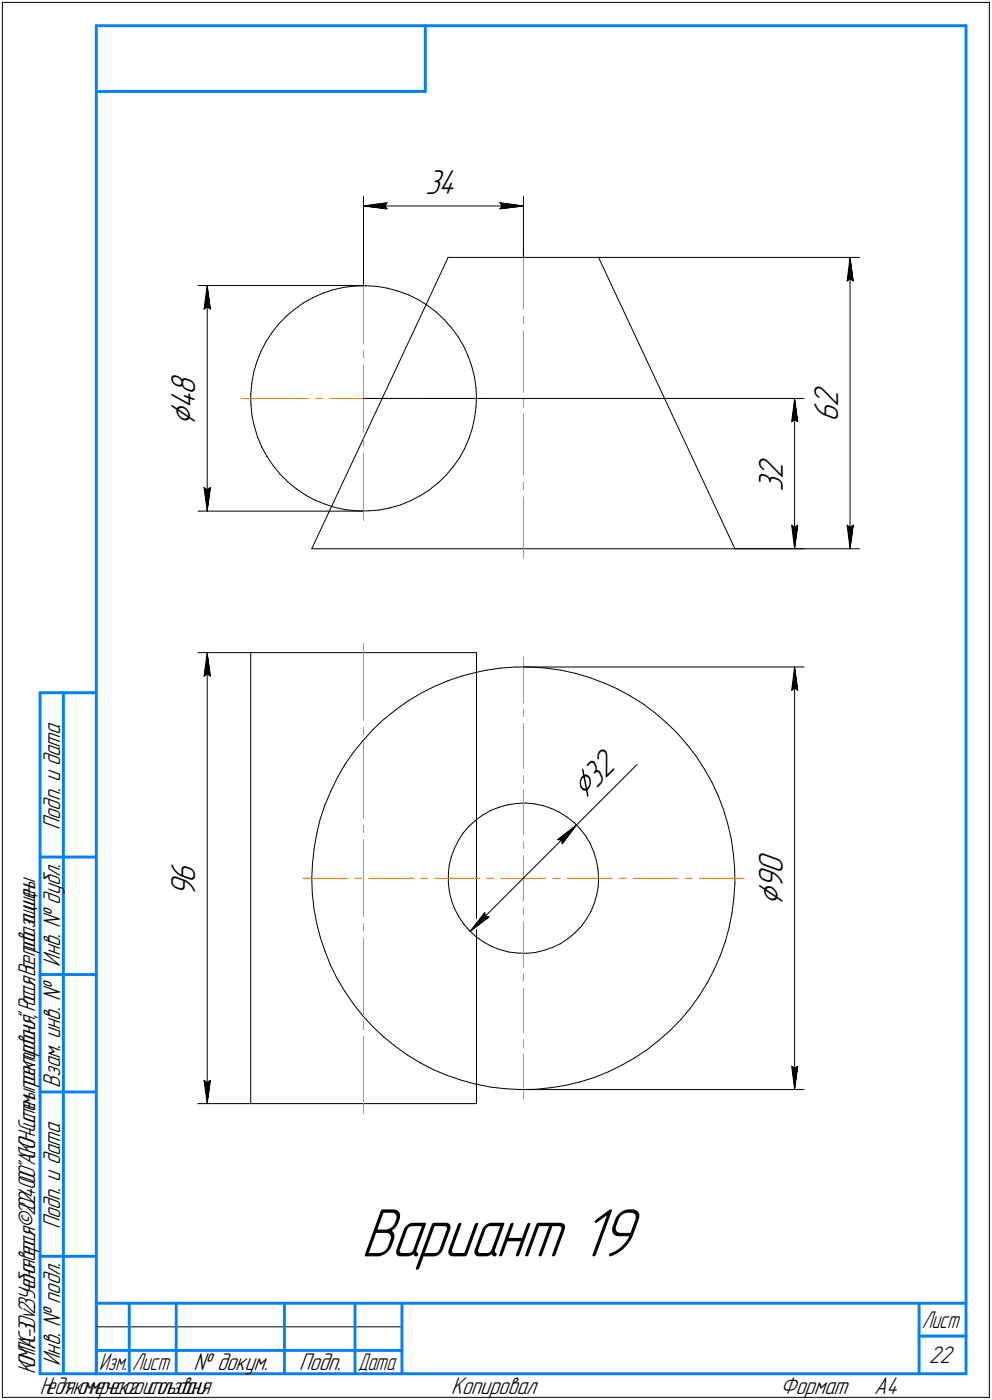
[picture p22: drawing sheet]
<svg xmlns="http://www.w3.org/2000/svg" width="211mm" height="298mm" viewBox="0 0 211 298" stroke-linecap="round" stroke-linejoin="round" font-family="sans-serif">
<defs><g id="words">
<text font-size="15.6" x="76.8" y="267.5">Вариант 19</text>
<g font-size="8.5">
<text x="41.5" y="90.6" transform="rotate(-90 41.5 90.6)">⌀</text>
<text x="124.4" y="170.3" transform="rotate(-45 124.4 170.3)">⌀32</text>
<text x="166.5" y="192.8" transform="rotate(-90 166.5 192.8)">⌀</text>
</g>
<g font-size="7.8">
<text x="90.5" y="41.3">34</text>
<text x="41.5" y="87.2" transform="rotate(-90 41.5 87.2)">4</text>
<text x="41.5" y="84" transform="rotate(-90 41.5 84)">8</text>
<text x="178.3" y="89.9" transform="rotate(-90 178.3 89.9)">6</text>
<text x="178.3" y="86.7" transform="rotate(-90 178.3 86.7)">2</text>
<text x="166.5" y="101.9" transform="rotate(-90 166.5 101.9)">2</text>
<text x="166.5" y="104.7" transform="rotate(-90 166.5 104.7)">3</text>
<text x="41.6" y="191.1" transform="rotate(-90 41.6 191.1)">9</text>
<text x="41.6" y="187.9" transform="rotate(-90 41.6 187.9)">6</text>
<text x="166.5" y="189.4" transform="rotate(-90 166.5 189.4)">9</text>
<text x="166.5" y="186.2" transform="rotate(-90 166.5 186.2)">0</text>
</g>
<g font-size="5.5">
<text x="12.8" y="176.7" transform="rotate(-90 12.8 176.7)">Подп. и дата</text>
<text x="12.8" y="205.8" transform="rotate(-90 12.8 205.8)">Инв. № дубл.</text>
<text x="12.8" y="231.6" transform="rotate(-90 12.8 231.6)">Взам. инв. №</text>
<text x="12.8" y="261.7" transform="rotate(-90 12.8 261.7)">Подп. и дата</text>
<text x="12.8" y="290.8" transform="rotate(-90 12.8 290.8)">Инв. № подл.</text>
<text x="41.2" y="291.8">№ докум.</text>
<text x="63.6" y="291.8">Подп.</text>
<text x="197.6" y="290.3">22</text>
<text x="96" y="296.8">Копировал</text>
<text x="166" y="296.8">Формат</text>
<text x="186" y="296.8">A4</text>
</g>
<g font-size="5.4">
<text x="196.1" y="282.8">Лист</text>
<text x="7.5" y="292.5" transform="rotate(-90 7.5 292.5)">КОМПАС-3Dv23Учебнаяверсия©2024ООО&quot;АСКОН-Системыпроектирования&quot;,Россия.Всеправазащищены.</text>
<text x="21.1" y="291.8">Изм.</text>
<text x="28.1" y="291.8">Лист</text>
<text x="76.1" y="291.8">Дата</text>
<text x="8.5" y="296.7">Недлякоммерческогоиспользования</text>
</g>
</g></defs>
<g fill="none" stroke="#000" stroke-width=".21">
<path d="M.5 .5v297zM.5 .5h210zM210.5 .5v297zM77.3 41.8v19zM77.3 43.9l5.1-.7zM77.3 43.9l5.1 .6zM77.3 43.9h34.1zM81.8 43.9l.6 .6zM82.4 43.2l-.6 .7zM95.3 54.8h32zM95.3 54.8l-4.7 10.1zM106.3 44.5l5.1-.6z"/>
<path d="M106.3 43.2l.5 .7zM106.3 43.2l5.1 .7zM106.8 43.9l-.5 .6zM111.4 41.8v13zM127.3 54.8l29.1 62zM127.3 54.8h55.6zM180.2 59.8l.6-.5zM180.8 54.8l.7 5zM180.8 59.3l.7 .5zM180.8 54.8l-.6 5zM180.8 54.8v62zM42.1 60.8h35.2z"/>
<path d="M43.4 65.8l.7-.5zM44.1 60.8l.7 5zM44.1 65.3l.7 .5zM44.1 60.8l-.7 5zM44.1 60.8v48zM54 79.3l-.4 2.3zM54.6 77l-.6 2.3zM55.5 74.9l-.9 2.1zM56.6 72.8l-1.1 2.1zM57.8 70.9l-1.2 1.9zM59.3 69l-1.5 1.9zM60.8 67.4l1.9-1.5z"/>
<path d="M60.8 67.4l-1.5 1.6zM62.7 65.9l1.8-1.4zM64.5 64.5l2-1.1zM66.5 63.4l2.2-1zM68.7 62.4l2.2-.7zM70.9 61.7l2.3-.5zM73.2 61.2l2.3-.3zM75.5 60.9l2.3-.1zM77.8 60.8l2.3 .2zM80.1 61l2.3 .4zM82.4 61.4l2.3 .6zM84.7 62l2.2 .8z"/>
<path d="M86.9 62.8l2.1 1zM89 63.8l1.9 1.2zM90.6 64.9l-20 42.9zM90.9 65l1.9 1.4zM92.8 66.4l1.7 1.6zM94.5 68l1.5 1.8zM96 69.8l1.4 1.8zM97.4 71.6l1.2 2zM98.6 73.6l1 2.1zM99.6 75.7l.8 2.2zM100.4 77.9l.5 2.3zM53.3 83.9l.1 2.3z"/>
<path d="M53.4 86.2l.2 2.4zM53.6 81.6l-.3 2.3zM53.6 88.6l.5 2.2zM54.1 90.8l.7 2.3zM54.8 93.1l.9 2.1zM55.7 95.2l1.1 2.1zM56.8 97.3l1.3 1.9zM58.1 99.2l1.5 1.8zM77.3 84.8h93.8zM96.4 99.5l-1.6 1.8zM97.7 97.6l-1.3 1.9zM98.8 95.6l-1.1 2z"/>
<path d="M99.7 93.4l-.9 2.2zM100.5 91.2l-.8 2.2zM100.9 80.2l.4 2.3zM101 88.9l-.5 2.3zM101.3 82.5l.1 2.3zM101.3 86.6l-.3 2.3zM101.4 84.8l-.1 1.8zM168.4 89.8l.7-.5zM169.1 84.8l.6 5zM169.1 89.3l.6 .5zM169.1 84.8l-.7 5zM169.1 84.8v32z"/>
<path d="M42.1 108.8h35.2zM43.4 103.8l.7 5zM43.4 103.8l.7 .5zM44.1 104.3l.7-.5zM44.8 103.8l-.7 5zM59.6 101l1.6 1.6zM61.2 102.6l1.8 1.5zM63 104.1l2 1.3zM65 105.4l2.1 1.1zM66.3 116.8h90.1zM67.1 106.5l2.1 .9zM69.2 107.4l2.2 .7z"/>
<path d="M70.6 107.8l-4.3 9zM71.4 108.1l2.3 .4zM73.7 108.5l2.3 .3zM76 108.8h2.3zM78.3 108.8l2.4-.2zM80.7 108.6l2.2-.5zM82.9 108.1l2.3-.6zM85.2 107.5l2.1-.9zM87.3 106.6l2.1-1zM89.4 105.6l1.9-1.3zM91.3 104.3l1.9-1.5zM93.2 102.8l1.6-1.5z"/>
<path d="M156.4 116.8h26.5zM156.4 116.8h14.7zM168.4 111.8l.7 5zM168.4 111.8l.7 .5zM169.1 112.3l.6-.5zM169.7 111.8l-.6 5zM180.2 111.8l.6 5zM180.2 111.8l.6 .5zM180.8 112.3l.7-.5zM181.5 111.8l-.7 5zM42.1 139h11.2zM44.1 139l.7 5z"/>
<path d="M44.1 139l-.7 5zM44.1 139v96zM53.3 139h48.1zM53.3 139v96zM101.4 139v4.1zM43.4 144l.7-.5zM44.1 143.5l.7 .5zM77.2 157.7l-2 2.5zM79.4 155.3l2.3-2.2zM79.4 155.3l-2.2 2.4zM81.7 153.1l2.5-1.9zM84.2 151.2l2.6-1.9z"/>
<path d="M86.8 149.3l2.7-1.6zM89.5 147.7l2.8-1.5zM92.3 146.2l3-1.3zM95.3 144.9l3-1zM98.3 143.9l3.1-.8zM101.4 143.1v87.8zM101.4 143.1l2.1-.4zM103.5 142.7l3.1-.5zM106.6 142.2l3.2-.2zM109.8 142h3.2zM111.4 142h59.7zM113 142l3.2 .2z"/>
<path d="M116.2 142.2l3.1 .5zM119.3 142.7l3.1 .7zM122.4 143.4l3.1 .9zM125.5 144.3l3 1.1zM128.5 145.4l2.9 1.3zM131.4 146.7l2.8 1.5zM134.2 148.2l2.7 1.7zM136.9 149.9l2.5 1.9zM139.4 151.8l2.4 2.1zM141.8 153.9l2.3 2.2zM144.1 156.1l2.1 2.5zM146.2 158.6l2 2.5z"/>
<path d="M168.4 147l.7-.5zM169.1 142l.6 5zM169.1 146.5l.6 .5zM169.1 142l-.7 5zM169.1 142v90zM67.4 177.5l-.6 3.1zM68.1 174.4l-.7 3.1zM69.1 171.4l-1 3zM70.4 168.4l-1.3 3zM71.8 165.6l-1.4 2.8zM73.4 162.8l-1.6 2.8zM75.2 160.2l-1.8 2.6z"/>
<path d="M97.5 178.9l-.8 1.7zM98.6 177.3l-1.1 1.6zM99.8 175.9l1.4-1.3zM99.8 175.9l-1.2 1.4zM101.2 174.6l1.5-1.1zM102.7 173.5l1.7-.9zM104.4 172.6l1.8-.7zM106.2 171.9l1.8-.5zM108 171.4l1.9-.3zM109.9 171.1l1.9-.1zM111.8 171l1.9 .1zM113.7 171.1l1.8 .4z"/>
<path d="M115.5 171.5l1.8 .7zM117.3 172.2l1.7 .7zM118.6 178.8l.9 .1zM118.6 178.8l4.1-3.1zM119 172.9l1.6 1.1zM119.5 178.9l.1 .8zM120.6 174l1.5 1.1zM122.1 175.1l1.3 1.4zM122.7 175.7l12.8-12.9zM122.7 175.7l-3.1 4zM122.7 175.7l-22.7 22.6zM123.4 176.5l1.2 1.5z"/>
<path d="M124.6 178l1 1.7zM125.6 179.7l.7 1.7zM148.2 161.1l1.7 2.6zM149.9 163.7l1.5 2.8zM151.4 166.5l1.4 2.9zM152.8 169.4l1.1 3zM153.9 172.4l.9 3zM154.8 175.4l.8 3.1zM155.6 178.5l.4 3.2zM66.3 186.9l.1 3.3zM66.4 190.2l.4 3.1zM66.5 183.8l-.2 3.1z"/>
<path d="M66.8 193.3l.5 3.1zM66.8 180.6l-.3 3.2zM67.3 196.4l.8 3.1zM68.1 199.5l1 3.1zM95.4 186.2v1.9zM95.4 188.1l.2 1.8zM95.6 184.2l-.2 2zM95.6 189.9l.5 1.9zM96 182.4l-.4 1.8zM96.1 191.8l.6 1.7zM96.7 180.6l-.7 1.8zM96.7 193.5l.9 1.7z"/>
<path d="M97.6 195.2l1.1 1.6zM98.7 196.8l1.3 1.4zM100 198.2l1.4 1.3zM100 198.3l4-3.1zM101.4 199.5l1.6 1.1zM103.1 194.3l-3.1 4zM103.1 194.3l.1 .8zM103.2 195.1l.8 .1zM120.8 199.9l1.5-1.2zM123.6 197.3l-1.3 1.4zM124.7 195.7l-1.1 1.6zM125.7 194.1l-1 1.6z"/>
<path d="M126.3 181.4l.6 1.8zM126.4 192.4l-.7 1.7zM126.9 183.2l.3 1.9zM126.9 190.6l-.5 1.8zM127.2 185.1l.1 1.9zM127.3 188.7l-.4 1.9zM127.3 187v1.7zM155.1 197.6l-.8 3zM155.7 194.4l-.6 3.2zM156 181.7l.3 3.2zM156.1 191.2l-.4 3.2zM156.3 184.9l.1 3.2z"/>
<path d="M156.4 188.1l-.3 3.1zM69.1 202.6l1.2 2.9zM70.3 205.5l1.4 2.9zM71.7 208.4l1.7 2.7zM73.4 211.1l1.8 2.7zM75.2 213.8l2 2.4zM77.2 216.2l2.1 2.4zM79.3 218.6l2.3 2.2zM103 200.6l1.6 .9zM104.6 201.5l1.7 .7zM106.3 202.2l1.9 .5zM108.2 202.7l1.9 .2z"/>
<path d="M110.1 202.9l1.9 .1zM112 203l1.9-.2zM113.9 202.8l1.8-.4zM115.7 202.4l1.8-.7zM117.5 201.7l1.7-.8zM119.2 200.9l1.6-1zM144.8 217.1l-2.2 2.3zM146.9 214.7l-2.1 2.4zM148.7 212.1l-1.8 2.6zM150.4 209.4l-1.7 2.7zM151.9 206.5l-1.5 2.9zM153.2 203.6l-1.3 2.9z"/>
<path d="M154.3 200.6l-1.1 3zM42.1 235h11.2zM43.4 230l.7 5zM43.4 230l.7 .5zM44.1 230.5l.7-.5zM44.8 230l-.7 5zM53.3 235h48.1zM81.6 220.8l2.5 2zM84.1 222.8l2.6 1.8zM86.7 224.6l2.7 1.7zM89.4 226.3l2.8 1.5zM92.2 227.8l3 1.2z"/>
<path d="M95.2 229l3 1zM98.2 230l3.1 .9zM101.3 230.9h.1zM101.4 230.9v4.1zM101.4 230.9l3.1 .6zM104.5 231.5l3.1 .3zM107.6 231.8l3.2 .2zM110.8 232l3.2-.1zM111.4 232h59.7zM114 231.9l3.2-.3zM117.2 231.6l3.1-.5zM120.3 231.1l3.1-.8z"/>
<path d="M123.4 230.3l3.1-.9zM126.5 229.4l2.9-1.2zM129.4 228.2l2.9-1.4zM132.3 226.8l2.8-1.6zM135.1 225.2l2.6-1.7zM137.7 223.5l2.5-2zM140.2 221.5l2.4-2.1zM168.4 227l.7 5zM168.4 227l.7 .5zM169.1 227.5l.6-.5zM169.7 227l-.6 5zM.5 297.5h210z"/>
<path d="M20.5 282.5h65z"/>
</g>
<g fill="none" stroke="#ff8000" stroke-width=".21">
<path d="M77.3 58.8v14.4zM111.4 52.8v13.1zM77.3 74.7v1.4zM77.3 77.7v7.1zM111.4 70.4v13.1zM111.4 67.3v1.7zM51.4 84.8h14.3zM67.2 84.8h1.5zM70.2 84.8h7.1zM77.3 96.5v14.3zM77.3 93.5v1.5zM77.3 84.8v7.2z"/>
<path d="M77.3 84.8h7.2zM86 84.8h1.5zM89 84.8h14.3zM111.4 88.1v13zM111.4 85v1.6zM111.4 105.8v13zM111.4 102.7v1.6zM77.3 137v16.4zM111.4 140v9.6zM77.3 154.8v1.6zM77.3 157.9v16.3zM111.4 151v1.6z"/>
<path d="M111.4 154v9.6zM77.3 175.8v1.5zM77.3 178.8v16.4zM111.4 165.2v1.4zM111.4 168.1v9.6zM111.4 179.2v1.5zM64.3 187h9.6zM75.4 187h1.5zM77.3 196.7v1.5zM77.3 199.8v16.3zM78.4 187h9.6zM89.5 187h1.5z"/>
<path d="M92.5 187h9.6zM103.6 187h1.4zM106.6 187h4.8zM111.4 187h4.7zM111.4 196.3v9.6zM111.4 193.3v1.5zM111.4 187v4.8zM111.4 182.2v4.8zM117.6 187h1.6zM120.6 187h9.6zM131.7 187h1.5zM134.7 187h9.6z"/>
<path d="M145.8 187h1.5zM148.8 187h9.5zM77.3 217.6v1.6zM111.4 210.4v9.5zM111.4 207.3v1.5zM77.3 220.6v16.4zM111.4 224.4v9.6zM111.4 221.4v1.5z"/>
</g>
<g fill="#fff" stroke="#fff" stroke-width=".21">
<path d="M103 193.7h.2zM103 193.7h.2zM102.9 193.8h.4zM102.9 193.8h.4zM102.8 193.9h.6zM102.8 193.9h.7zM102.7 194h.8zM102.7 194.1h.9zM102.7 194.1h.9zM102.6 194.2h1.1zM102.6 194.2h1.1zM102.5 194.3h1.3zM102.5 194.3h1.4zM102.4 194.4h1.5zM102.4 194.5h1.6zM102.3 194.5h1.7zM102.3 194.6h1.8zM102.3 194.6h1.8zM102.2 194.7h2zM102.2 194.7h2.1zM102.1 194.8h2.2zM102.1 194.8h2.3zM102.1 194.9h2.3zM102 195h2.5zM101.9 195h2.6zM101.9 195.1h2.7zM101.9 195.1h2.7zM101.8 195.2h2.9zM101.8 195.2h3zM101.8 195.3h3zM101.7 195.4h3.1zM101.7 195.4h3zM101.6 195.5h3zM101.5 195.5h3zM101.5 195.6h3zM101.5 195.6h2.9zM101.4 195.7h2.9zM101.4 195.7h2.9zM101.4 195.8h2.8zM101.3 195.9h2.8zM101.3 195.9h2.7zM101.2 196h2.8zM101.1 196h2.8zM101.1 196.1h2.7zM101.1 196.1h2.6zM101 196.2h2.6zM101 196.3h2.6zM101 196.3h2.5zM100.9 196.4h2.5zM100.9 196.4h2.4zM100.8 196.5h2.5zM100.8 196.5h2.4zM100.8 196.6h2.3zM100.8 196.7h2.3zM100.7 196.7h2.3zM100.7 196.8h2.2zM100.6 196.8h2.2zM100.6 196.9h2.1zM100.6 196.9h2.1zM100.6 197h2zM100.6 197h1.9zM100.5 197.1h1.9zM100.5 197.2h1.9zM100.5 197.2h1.8zM100.5 197.3h1.7zM100.5 197.3h1.7zM100.4 197.4h1.7zM100.4 197.4h1.6zM100.4 197.5h1.5zM100.4 197.6h1.4zM100.4 197.6h1.3zM100.3 197.7h1.3zM100.3 197.7h1.1zM100.2 197.8h1.1zM100.2 197.8h.9zM100.2 197.9h.8zM100.2 198h.7zM100.2 198h.6zM100.1 198.1h.5zM100.1 198.1h.4zM100.1 198.2h.2zM100.1 198.2h.1z"/>
<path d="M122.5 175.7h.2zM122.4 175.8h.3zM122.3 175.8h.3zM122.1 175.9h.5zM122 175.9h.5zM121.9 176h.6zM121.8 176.1h.7zM121.6 176.1h.9zM121.5 176.2h1zM121.4 176.2h1zM121.2 176.3h1.2zM121.1 176.3h1.3zM120.9 176.4h1.5zM120.8 176.4h1.6zM120.8 176.5h1.5zM120.7 176.6h1.6zM120.6 176.6h1.7zM120.6 176.7h1.7zM120.5 176.7h1.8zM120.4 176.8h1.8zM120.3 176.8h1.9zM120.3 176.9h1.9zM120.2 177h1.9zM120.1 177h2zM120.1 177.1h2zM120 177.1h2.1zM119.9 177.2h2.2zM119.8 177.2h2.2zM119.8 177.3h2.2zM119.7 177.3h2.3zM119.6 177.4h2.4zM119.5 177.5h2.4zM119.5 177.5h2.4zM119.4 177.6h2.5zM119.3 177.6h2.5zM119.3 177.7h2.5zM119.2 177.7h2.6zM119.1 177.8h2.6zM119 177.9h2.6zM119 177.9h2.6zM118.9 178h2.7zM118.8 178h2.7zM118.8 178.1h2.7zM118.6 178.1h2.8zM118.6 178.2h2.8zM118.5 178.3h2.9zM118.5 178.3h2.8zM118.4 178.4h2.8zM118.3 178.4h2.9zM118.3 178.5h2.9zM118.1 178.5h3zM118.1 178.6h3zM118 178.6h3.1zM117.9 178.7h3.1zM118 178.8h3zM118 178.8h2.9zM118.1 178.9h2.8zM118.1 178.9h2.7zM118.2 179h2.6zM118.3 179h2.4zM118.3 179.1h2.4zM118.4 179.2h2.3zM118.4 179.2h2.2zM118.5 179.3h2.1zM118.5 179.3h2.1zM118.6 179.4h1.9zM118.6 179.4h1.9zM118.7 179.5h1.7zM118.8 179.5h1.6zM118.8 179.6h1.5zM118.9 179.7h1.4zM118.9 179.7h1.3zM119 179.8h1.2zM119 179.8h1.2zM119.1 179.9h1zM119.2 179.9h.9zM119.2 180h.9zM119.3 180.1h.7zM119.3 180.1h.6zM119.4 180.2h.5zM119.4 180.2h.5zM119.5 180.3h.3zM119.5 180.3h.3zM119.6 180.4h.1z"/>
<path d="M128.2 158.4h.2zM128.2 158.5h.2zM128.1 158.6h.4zM128.1 158.6h.4zM128 158.7h.6zM128 158.7h.6zM127.9 158.8h.8zM127.8 158.8h.9zM127.8 158.9h1zM127.7 158.9h1.2zM127.7 159h1.2zM127.6 159.1h1.4zM127.6 159.1h1.4zM127.5 159.2h1.6zM127.5 159.2h1.6zM127.4 159.3h1.8zM127.3 159.3h2zM127.3 159.4h2zM127.2 159.5h2.2zM127.2 159.5h2.2zM127.1 159.6h2.4zM127.1 159.6h2.4zM127 159.7h2.6zM126.9 159.7h2.8zM126.9 159.8h2.8zM126.8 159.9h3zM126.8 159.9h3zM126.7 160h3.2zM126.7 160h3.2zM126.6 160.1h3.4zM126.5 160.1h3.5zM126.5 160.2h3.6zM126.4 160.2h3.8zM126.4 160.3h3.8zM126.3 160.4h4zM126.3 160.4h4zM126.2 160.5h4.2zM126.2 160.5h4.2zM126.1 160.6h4.4zM126 160.6h4.6zM126 160.7h4.6zM125.9 160.8h4.8zM125.9 160.8h4.8zM125.8 160.9h5zM125.8 160.9h5zM125.7 161h5.2zM125.6 161h5.4zM125.6 161.1h5.4zM125.5 161.1h5.6zM125.5 161.2h5.6zM125.4 161.3h5.8zM125.4 161.3h5.8zM125.3 161.4h6zM125.3 161.4h6zM125.2 161.5h6.2zM125.1 161.5h6.4zM125.1 161.6h6.4zM125 161.7h6.6zM125 161.7h6.6zM124.9 161.8h6.8zM124.9 161.8h6.8zM124.8 161.9h7zM124.7 161.9h7.2zM124.7 162h7.2zM124.6 162.1h7.4zM124.6 162.1h7.4zM124.5 162.2h7.6zM124.5 162.2h7.6zM124.4 162.3h7.8zM124.3 162.3h7.9zM124.3 162.4h8zM124.2 162.4h8.2zM124.2 162.5h8.2zM124.1 162.6h8.4zM124.1 162.6h8.4zM124 162.7h8.6zM124 162.7h8.6zM123.9 162.8h8.8zM123.8 162.8h9zM123.8 162.9h9zM123.7 163h9.2zM123.7 163h9.2zM123.6 163.1h9.4zM123.6 163.1h9.4zM123.5 163.2h9.6zM123.4 163.2h9.8zM123.4 163.3h9.8zM123.3 163.4h10zM123.3 163.4h10zM123.2 163.5h10.2zM123.2 163.5h10.2zM123.1 163.6h10.3zM123 163.6h10.3zM123 163.7h10.3zM122.9 163.7h10.3zM122.9 163.8h10.3zM122.8 163.9h10.3zM122.8 163.9h10.2zM122.7 164h10.3zM122.7 164h10.2zM122.6 164.1h10.3zM122.5 164.1h10.3zM122.5 164.2h10.3zM122.4 164.3h10.3zM122.4 164.3h10.2zM122.3 164.4h10.3zM122.3 164.4h10.2zM122.2 164.5h10.3zM122.1 164.5h10.3zM122.1 164.6h10.3zM122 164.6h10.3zM122 164.7h10.2zM121.9 164.8h10.3zM121.9 164.8h10.2zM121.8 164.9h10.3zM121.8 164.9h10.2zM121.7 165h10.3zM121.6 165h10.3zM121.6 165.1h10.3zM121.5 165.2h10.3zM121.5 165.2h10.2zM121.4 165.3h10.3zM121.4 165.3h10.2zM121.3 165.4h10.3zM121.2 165.4h10.3zM121.2 165.5h10.3zM121.1 165.6h10.3zM121.1 165.6h10.2zM121 165.7h10.3zM121 165.7h10.2zM120.9 165.8h10.3zM120.8 165.8h10.3zM120.8 165.9h10.3zM120.7 165.9h10.3zM120.7 166h10.3zM120.6 166.1h10.3zM120.6 166.1h10.2zM120.5 166.2h10.3zM120.5 166.2h10.2zM120.3 166.3h10.4zM120.4 166.3h10.2zM120.5 166.4h10.1zM120.5 166.5h10zM120.6 166.5h9.8zM120.6 166.6h9.8zM120.7 166.6h9.6zM120.7 166.7h9.6zM120.8 166.7h9.4zM120.8 166.8h9.4zM120.9 166.8h9.2zM121 166.9h9zM121 167h9zM121.1 167h8.8zM121.1 167.1h8.8zM121.2 167.1h8.6zM121.2 167.2h8.6zM121.3 167.2h8.4zM121.4 167.3h8.3zM121.4 167.4h8.2zM121.5 167.4h8zM121.5 167.5h8zM121.6 167.5h7.8zM121.6 167.6h7.8zM121.7 167.6h7.6zM121.8 167.7h7.5zM121.8 167.8h7.4zM121.9 167.8h7.2zM121.9 167.9h7.2zM122 167.9h7zM122 168h7zM122.1 168h6.8zM122.1 168.1h6.8zM122.2 168.1h6.6zM122.3 168.2h6.4zM122.3 168.3h6.4zM122.4 168.3h6.2zM122.4 168.4h6.2zM122.5 168.4h6zM122.5 168.5h6zM122.6 168.5h5.8zM122.7 168.6h5.7zM122.7 168.7h5.6zM122.8 168.7h5.4zM122.8 168.8h5.4zM122.9 168.8h5.2zM122.9 168.9h5.2zM123 168.9h5zM123 169h5zM123.1 169.1h4.8zM123.2 169.1h4.6zM123.2 169.2h4.6zM123.3 169.2h4.4zM123.3 169.3h4.4zM123.4 169.3h4.2zM123.4 169.4h4.2zM123.5 169.4h4zM123.6 169.5h3.9zM123.6 169.6h3.8zM123.7 169.6h3.6zM123.7 169.7h3.6zM123.8 169.7h3.4zM123.8 169.8h3.4zM123.9 169.8h3.2zM124 169.9h3.1zM124 170h3zM124.1 170h2.8zM124.1 170.1h2.8zM124.2 170.1h2.6zM124.2 170.2h2.6zM124.3 170.2h2.4zM124.3 170.3h2.4zM124.4 170.3h2.2zM124.5 170.4h2zM124.5 170.5h2zM124.6 170.5h1.8zM124.6 170.6h1.8zM124.7 170.6h1.6zM124.7 170.7h1.6zM124.8 170.7h1.4zM124.9 170.8h1.3zM124.9 170.9h1.2zM125 170.9h1zM125 171h1zM125.1 171h.8zM125.1 171.1h.8zM125.2 171.1h.6zM125.3 171.2h.5zM125.3 171.3h.4zM125.4 171.3h.2zM125.4 171.4h.2z"/>
<path d="M160.8 181.2h7.3zM160.8 181.2h7.3zM160.8 181.3h7.3zM160.8 181.4h7.3zM160.8 181.4h7.3zM160.8 181.5h7.3zM160.8 181.5h7.3zM160.8 181.6h7.3zM160.8 181.6h7.3zM160.8 181.7h7.3zM160.8 181.8h7.3zM160.8 181.8h7.3zM160.8 181.9h7.3zM160.8 181.9h7.3zM160.8 182h7.3zM160.8 182h7.3zM160.8 182.1h7.3zM160.8 182.1h7.3zM160.8 182.2h7.3zM160.8 182.3h7.3zM160.8 182.3h7.3zM160.8 182.4h7.3zM160.8 182.4h7.3zM160.8 182.5h7.3zM160.8 182.5h7.3zM160.8 182.6h7.3zM160.8 182.7h7.3zM160.8 182.7h7.3zM160.8 182.8h7.3zM160.8 182.8h7.3zM160.8 182.9h7.3zM160.8 182.9h7.3zM160.8 183h7.3zM160.8 183h7.3zM160.8 183.1h7.3zM160.8 183.2h7.3zM160.8 183.2h7.3zM160.8 183.3h7.3zM160.8 183.3h7.3zM160.8 183.4h7.3zM160.8 183.4h7.3zM160.8 183.5h7.3zM160.8 183.6h7.3zM160.8 183.6h7.3zM160.8 183.7h7.3zM160.8 183.7h7.3zM160.8 183.8h7.3zM160.8 183.8h7.3zM160.8 183.9h7.3zM160.8 184h7.3zM160.8 184h7.3zM160.8 184.1h7.3zM160.8 184.1h7.3zM160.8 184.2h7.3zM160.8 184.2h7.3zM160.8 184.3h7.3zM160.8 184.3h7.3zM160.8 184.4h7.3zM160.8 184.5h7.3zM160.8 184.5h7.3zM160.8 184.6h7.3zM160.8 184.6h7.3zM160.8 184.7h7.3zM160.8 184.7h7.3zM160.8 184.8h7.3zM160.8 184.9h7.3zM160.8 184.9h7.3zM160.8 185h7.3zM160.8 185h7.3zM160.8 185.1h7.3zM160.8 185.1h7.3zM160.8 185.2h7.3zM160.8 185.3h7.3zM160.8 185.3h7.3zM160.8 185.4h7.3zM160.8 185.4h7.3zM160.8 185.5h7.3zM160.8 185.5h7.3zM160.8 185.6h7.3zM160.8 185.6h7.3zM160.8 185.7h7.3zM160.8 185.8h7.3zM160.8 185.8h7.3zM160.8 185.9h7.3zM160.8 185.9h7.3zM160.8 186h7.3zM160.8 186h7.3zM160.8 186.1h7.3zM160.8 186.2h7.3zM160.8 186.2h7.3zM160.8 186.3h7.3zM160.8 186.3h7.3zM160.8 186.4h7.3zM160.8 186.4h7.3zM160.8 186.5h7.3zM160.8 186.5h7.3zM160.8 186.6h7.3zM160.8 186.7h7.3zM160.8 186.7h7.3zM160.8 186.8h7.3zM160.8 186.8h7.3zM160.8 186.9h7.3zM160.8 186.9h7.3zM160.8 187h7.3zM160.8 187.1h7.3zM160.8 187.1h7.3zM160.8 187.2h7.3zM160.8 187.2h7.3zM160.8 187.3h7.3zM160.8 187.3h7.3zM160.8 187.4h7.3zM160.8 187.5h7.3zM160.8 187.5h7.3zM160.8 187.6h7.3zM160.8 187.6h7.3zM160.8 187.7h7.3zM160.8 187.7h7.3zM160.8 187.8h7.3zM160.8 187.8h7.3zM160.8 187.9h7.3zM160.8 188h7.3zM160.8 188h7.3zM160.8 188.1h7.3zM160.8 188.1h7.3zM160.8 188.2h7.3zM160.8 188.2h7.3zM160.8 188.3h7.3zM160.8 188.4h7.3zM160.8 188.4h7.3zM160.8 188.5h7.3zM160.8 188.5h7.3zM160.8 188.6h7.3zM160.8 188.6h7.3zM160.8 188.7h7.3zM160.8 188.8h7.3zM160.8 188.8h7.3zM160.8 188.9h7.3zM160.8 188.9h7.3zM160.8 189h7.3zM160.8 189h7.3zM160.8 189.1h7.3zM160.8 189.1h7.3zM160.8 189.2h7.3zM160.8 189.3h7.3zM160.8 189.3h7.3zM160.8 189.4h7.3zM160.8 189.4h7.3zM160.8 189.5h7.3zM160.8 189.5h7.3zM160.8 189.6h7.3zM160.8 189.7h7.3zM160.8 189.7h7.3zM160.8 189.8h7.3zM160.8 189.8h7.3zM160.8 189.9h7.3zM160.8 189.9h7.3zM160.8 190h7.3zM160.8 190h7.3zM160.8 190.1h7.3zM160.8 190.2h7.3zM160.8 190.2h7.3zM160.8 190.3h7.3zM160.8 190.3h7.3zM160.8 190.4h7.3zM160.8 190.4h7.3zM160.8 190.5h7.3zM160.8 190.6h7.3zM160.8 190.6h7.3zM160.8 190.7h7.3zM160.8 190.7h7.3zM160.8 190.8h7.3zM160.8 190.8h7.3zM160.8 190.9h7.3zM160.8 191h7.3zM160.8 191h7.3zM160.8 191.1h7.3zM160.8 191.1h7.3zM160.8 191.2h7.3zM160.8 191.2h7.3zM160.8 191.3h7.3zM160.8 191.3h7.3zM160.8 191.4h7.3zM160.8 191.5h7.3zM160.8 191.5h7.3zM160.8 191.6h7.3zM160.8 191.6h7.3zM160.8 191.7h7.3zM160.8 191.7h7.3zM160.8 191.8h7.3zM160.8 191.9h7.3zM160.8 191.9h7.3zM160.8 192h7.3zM160.8 192h7.3zM160.8 192.1h7.3zM160.8 192.1h7.3zM160.8 192.2h7.3zM160.8 192.2h7.3zM160.8 192.3h7.3zM160.8 192.4h7.3zM160.8 192.4h7.3zM160.8 192.5h7.3zM160.8 192.5h7.3zM160.8 192.6h7.3zM160.8 192.6h7.3zM160.8 192.7h7.3zM160.8 192.8h7.3z"/>
<path d="M169 142.2h.2zM169 142.2h.2zM168.9 142.3h.3zM168.9 142.4h.3zM168.9 142.4h.4zM168.9 142.5h.4zM168.9 142.5h.4zM168.8 142.6h.5zM168.8 142.6h.5zM168.8 142.7h.6zM168.8 142.7h.6zM168.8 142.8h.6zM168.7 142.9h.7zM168.7 142.9h.8zM168.7 143h.8zM168.7 143h.9zM168.7 143.1h.9zM168.6 143.1h1zM168.6 143.2h1zM168.5 143.3h1.1zM168.5 143.3h1.2zM168.5 143.4h1.2zM168.5 143.4h1.2zM168.5 143.5h1.2zM168.4 143.5h1.4zM168.4 143.6h1.4zM168.4 143.7h1.4zM168.4 143.7h1.4zM168.3 143.8h1.5zM168.3 143.8h1.6zM168.3 143.9h1.6zM168.3 143.9h1.6zM168.3 144h1.6zM168.3 144h1.6zM168.3 144.1h1.6zM168.3 144.2h1.6zM168.3 144.2h1.6zM168.3 144.3h1.7zM168.3 144.3h1.7zM168.3 144.4h1.7zM168.3 144.4h1.7zM168.3 144.5h1.7zM168.3 144.6h1.7zM168.3 144.6h1.7zM168.3 144.7h1.7zM168.2 144.7h1.8zM168.2 144.8h1.8zM168.2 144.8h1.8zM168.2 144.9h1.8zM168.2 144.9h1.8zM168.2 145h1.8zM168.2 145.1h1.8zM168.2 145.1h1.8zM168.1 145.2h2zM168.1 145.2h2zM168.1 145.3h2zM168.1 145.3h2zM168.1 145.4h2zM168.1 145.5h2zM168.1 145.5h2zM168.1 145.6h2zM168.1 145.6h2zM168.1 145.7h2zM168.1 145.7h2zM168.1 145.8h2zM168.1 145.9h2zM168.1 145.9h2zM168.1 146h2zM168.1 146h2zM168.1 146.1h2zM168 146.1h2.2zM168 146.2h2.2zM168 146.2h2.2zM168 146.3h2.2zM168 146.4h2.2zM168 146.4h2.2zM168 146.5h2.2zM168 146.5h2.2zM168 146.6h2.2zM168 146.6h2.2zM168 146.7h2.2zM168 146.8h2.2zM168 146.8h2.2zM168 146.9h2.2zM168 146.9h2.2zM168 147h2.2zM167.9 147h2.4zM167.9 147.1h2.4zM167.9 147.2h2.4zM167.9 147.2h2.4zM167.9 147.3h2.4zM167.9 147.3h2.4zM167.9 147.4h2.4zM167.9 147.4h2.4z"/>
<path d="M167.9 226.5h2.4zM167.9 226.6h2.4zM167.9 226.6h2.4zM167.9 226.7h2.4zM167.9 226.7h2.4zM167.9 226.8h2.4zM167.9 226.9h2.4zM167.9 226.9h2.4zM167.9 227h2.4zM168 227h2.2zM168 227.1h2.2zM168 227.1h2.2zM168 227.2h2.2zM168 227.2h2.2zM168 227.3h2.2zM168 227.4h2.2zM168 227.4h2.2zM168 227.5h2.2zM168 227.5h2.2zM168 227.6h2.2zM168 227.6h2.2zM168 227.7h2.2zM168 227.8h2.2zM168 227.8h2.2zM168 227.9h2.2zM168.1 227.9h2zM168.1 228h2zM168.1 228h2zM168.1 228.1h2zM168.1 228.1h2zM168.1 228.2h2zM168.1 228.3h2zM168.1 228.3h2zM168.1 228.4h2zM168.1 228.4h2zM168.1 228.5h2zM168.1 228.5h2zM168.1 228.6h2zM168.1 228.7h2zM168.1 228.7h2zM168.1 228.8h2zM168.2 228.8h1.8zM168.2 228.9h1.8zM168.2 228.9h1.8zM168.2 229h1.8zM168.2 229.1h1.8zM168.2 229.1h1.8zM168.2 229.2h1.8zM168.2 229.2h1.8zM168.3 229.3h1.7zM168.3 229.3h1.7zM168.3 229.4h1.7zM168.3 229.4h1.7zM168.3 229.5h1.7zM168.3 229.6h1.7zM168.3 229.6h1.7zM168.3 229.7h1.7zM168.3 229.7h1.6zM168.3 229.8h1.6zM168.3 229.8h1.6zM168.3 229.9h1.6zM168.3 230h1.6zM168.3 230h1.6zM168.3 230.1h1.6zM168.3 230.1h1.6zM168.3 230.2h1.5zM168.4 230.2h1.4zM168.4 230.3h1.4zM168.4 230.3h1.4zM168.4 230.4h1.4zM168.5 230.5h1.2zM168.5 230.5h1.2zM168.5 230.6h1.2zM168.5 230.6h1.2zM168.5 230.7h1.2zM168.6 230.7h1zM168.6 230.8h1zM168.6 230.9h1zM168.7 230.9h.9zM168.7 231h.8zM168.7 231h.8zM168.7 231.1h.7zM168.7 231.1h.7zM168.8 231.2h.6zM168.8 231.3h.6zM168.8 231.3h.6zM168.8 231.4h.5zM168.8 231.4h.5zM168.9 231.5h.4zM168.9 231.5h.4zM168.9 231.6h.4zM168.9 231.6h.3zM168.9 231.7h.3zM169 231.8h.2zM169 231.8h.2z"/>
<path d="M36 182.9h7.1zM36 182.9h7.1zM36 183h7.1zM36 183h7.1zM36 183.1h7.1zM36 183.2h7.1zM36 183.2h7.1zM36 183.3h7.1zM36 183.3h7.1zM36 183.4h7.1zM36 183.4h7.1zM36 183.5h7.1zM36 183.6h7.1zM36 183.6h7.1zM36 183.7h7.1zM36 183.7h7.1zM36 183.8h7.1zM36 183.8h7.1zM36 183.9h7.1zM36 184h7.1zM36 184h7.1zM36 184.1h7.1zM36 184.1h7.1zM36 184.2h7.1zM36 184.2h7.1zM36 184.3h7.1zM36 184.3h7.1zM36 184.4h7.1zM36 184.5h7.1zM36 184.5h7.1zM36 184.6h7.1zM36 184.6h7.1zM36 184.7h7.1zM36 184.7h7.1zM36 184.8h7.1zM36 184.9h7.1zM36 184.9h7.1zM36 185h7.1zM36 185h7.1zM36 185.1h7.1zM36 185.1h7.1zM36 185.2h7.1zM36 185.3h7.1zM36 185.3h7.1zM36 185.4h7.1zM36 185.4h7.1zM36 185.5h7.1zM36 185.5h7.1zM36 185.6h7.1zM36 185.6h7.1zM36 185.7h7.1zM36 185.8h7.1zM36 185.8h7.1zM36 185.9h7.1zM36 185.9h7.1zM36 186h7.1zM36 186h7.1zM36 186.1h7.1zM36 186.2h7.1zM36 186.2h7.1zM36 186.3h7.1zM36 186.3h7.1zM36 186.4h7.1zM36 186.4h7.1zM36 186.5h7.1zM36 186.5h7.1zM36 186.6h7.1zM36 186.7h7.1zM36 186.7h7.1zM36 186.8h7.1zM36 186.8h7.1zM36 186.9h7.1zM36 186.9h7.1zM36 187h7.1zM36 187.1h7.1zM36 187.1h7.1zM36 187.2h7.1zM36 187.2h7.1zM36 187.3h7.1zM36 187.3h7.1zM36 187.4h7.1zM36 187.5h7.1zM36 187.5h7.1zM36 187.6h7.1zM36 187.6h7.1zM36 187.7h7.1zM36 187.7h7.1zM36 187.8h7.1zM36 187.8h7.1zM36 187.9h7.1zM36 188h7.1zM36 188h7.1zM36 188.1h7.1zM36 188.1h7.1zM36 188.2h7.1zM36 188.2h7.1zM36 188.3h7.1zM36 188.4h7.1zM36 188.4h7.1zM36 188.5h7.1zM36 188.5h7.1zM36 188.6h7.1zM36 188.6h7.1zM36 188.7h7.1zM36 188.8h7.1zM36 188.8h7.1zM36 188.9h7.1zM36 188.9h7.1zM36 189h7.1zM36 189h7.1zM36 189.1h7.1zM36 189.1h7.1zM36 189.2h7.1zM36 189.3h7.1zM36 189.3h7.1zM36 189.4h7.1zM36 189.4h7.1zM36 189.5h7.1zM36 189.5h7.1zM36 189.6h7.1zM36 189.7h7.1zM36 189.7h7.1zM36 189.8h7.1zM36 189.8h7.1zM36 189.9h7.1zM36 189.9h7.1zM36 190h7.1zM36 190h7.1zM36 190.1h7.1zM36 190.2h7.1zM36 190.2h7.1zM36 190.3h7.1zM36 190.3h7.1zM36 190.4h7.1zM36 190.4h7.1zM36 190.5h7.1zM36 190.6h7.1zM36 190.6h7.1zM36 190.7h7.1zM36 190.7h7.1zM36 190.8h7.1zM36 190.8h7.1zM36 190.9h7.1zM36 191h7.1zM36 191h7.1z"/>
<path d="M44 139.1h.2zM44 139.2h.2zM44 139.2h.3zM44 139.3h.3zM44 139.4h.3zM43.9 139.4h.4zM43.9 139.5h.4zM43.9 139.5h.5zM43.9 139.6h.5zM43.9 139.6h.5zM43.8 139.7h.6zM43.8 139.8h.6zM43.7 139.8h.8zM43.7 139.9h.8zM43.7 139.9h.8zM43.7 140h.8zM43.7 140h.8zM43.6 140.1h1zM43.6 140.2h1zM43.6 140.2h1zM43.6 140.3h1zM43.6 140.3h1zM43.5 140.4h1.2zM43.5 140.4h1.2zM43.5 140.5h1.2zM43.5 140.5h1.3zM43.5 140.6h1.3zM43.4 140.7h1.4zM43.4 140.7h1.4zM43.3 140.8h1.5zM43.3 140.8h1.6zM43.3 140.9h1.6zM43.3 140.9h1.6zM43.3 141h1.6zM43.3 141.1h1.6zM43.3 141.1h1.6zM43.3 141.2h1.6zM43.3 141.2h1.6zM43.3 141.3h1.6zM43.3 141.3h1.6zM43.3 141.4h1.6zM43.3 141.4h1.6zM43.3 141.5h1.6zM43.3 141.6h1.6zM43.2 141.6h1.8zM43.2 141.7h1.8zM43.2 141.7h1.8zM43.2 141.8h1.8zM43.2 141.8h1.8zM43.2 141.9h1.8zM43.2 142h1.8zM43.2 142h1.8zM43.2 142.1h1.8zM43.2 142.1h1.8zM43.2 142.2h1.8zM43.2 142.2h1.8zM43.2 142.3h1.8zM43.2 142.4h1.8zM43.2 142.4h1.8zM43.1 142.5h2zM43.1 142.5h2zM43.1 142.6h2zM43.1 142.6h2zM43.1 142.7h2zM43.1 142.7h2zM43.1 142.8h2zM43.1 142.9h2.1zM43.1 142.9h2.1zM43.1 143h2.1zM43.1 143h2.1zM43.1 143.1h2.1zM43.1 143.1h2.1zM43.1 143.2h2.1zM43 143.3h2.2zM43 143.3h2.2zM43 143.4h2.2zM43 143.4h2.2zM43 143.5h2.2zM43 143.5h2.2zM43 143.6h2.2zM43 143.7h2.2zM43 143.7h2.3zM43 143.8h2.3zM43 143.8h2.3zM43 143.9h2.3zM43 143.9h2.3zM43 144h2.3zM43 144h2.3zM42.9 144.1h2.4zM42.9 144.2h2.4zM42.9 144.2h2.4zM42.9 144.3h2.4zM42.9 144.3h2.4zM42.9 144.4h2.4zM42.9 144.4h2.4z"/>
<path d="M42.8 229.5h2.5zM42.9 229.6h2.4zM42.9 229.6h2.4zM42.9 229.7h2.4zM42.9 229.7h2.4zM42.9 229.8h2.4zM42.9 229.8h2.4zM42.9 229.9h2.4zM43 230h2.3zM43 230h2.3zM43 230.1h2.3zM43 230.1h2.3zM43 230.2h2.3zM43 230.2h2.3zM43 230.3h2.3zM43 230.3h2.2zM43 230.4h2.2zM43 230.5h2.2zM43 230.5h2.2zM43 230.6h2.2zM43 230.6h2.2zM43 230.7h2.2zM43 230.7h2.2zM43.1 230.8h2.1zM43.1 230.9h2.1zM43.1 230.9h2.1zM43.1 231h2.1zM43.1 231h2.1zM43.1 231.1h2.1zM43.1 231.1h2.1zM43.1 231.2h2zM43.1 231.3h2zM43.1 231.3h2zM43.1 231.4h2zM43.1 231.4h2zM43.1 231.5h2zM43.1 231.5h2zM43.2 231.6h1.8zM43.2 231.6h1.8zM43.2 231.7h1.8zM43.2 231.8h1.8zM43.2 231.8h1.8zM43.2 231.9h1.8zM43.2 231.9h1.8zM43.2 232h1.8zM43.2 232h1.8zM43.2 232.1h1.8zM43.2 232.2h1.8zM43.2 232.2h1.8zM43.2 232.3h1.8zM43.2 232.3h1.8zM43.2 232.4h1.8zM43.3 232.4h1.6zM43.3 232.5h1.6zM43.3 232.6h1.6zM43.3 232.6h1.6zM43.3 232.7h1.6zM43.3 232.7h1.6zM43.3 232.8h1.6zM43.3 232.8h1.6zM43.3 232.9h1.6zM43.3 232.9h1.6zM43.3 233h1.6zM43.3 233.1h1.6zM43.3 233.1h1.6zM43.3 233.2h1.6zM43.3 233.2h1.5zM43.4 233.3h1.4zM43.4 233.3h1.4zM43.5 233.4h1.3zM43.5 233.5h1.3zM43.5 233.5h1.2zM43.5 233.6h1.2zM43.5 233.6h1.2zM43.6 233.7h1zM43.6 233.7h1zM43.6 233.8h1zM43.6 233.8h1zM43.7 233.9h.8zM43.7 234h.8zM43.7 234h.8zM43.7 234.1h.8zM43.7 234.1h.8zM43.8 234.2h.6zM43.8 234.2h.6zM43.8 234.3h.6zM43.9 234.4h.5zM43.9 234.4h.5zM43.9 234.5h.4zM43.9 234.5h.4zM44 234.6h.3zM44 234.6h.3zM44 234.7h.3zM44 234.8h.2zM44 234.8h.2z"/>
<path d="M35.8 79h7.3zM35.8 79.1h7.3zM35.8 79.1h7.3zM35.8 79.2h7.3zM35.8 79.2h7.3zM35.8 79.3h7.3zM35.8 79.4h7.3zM35.8 79.4h7.3zM35.8 79.5h7.3zM35.8 79.5h7.3zM35.8 79.6h7.3zM35.8 79.6h7.3zM35.8 79.7h7.3zM35.8 79.8h7.3zM35.8 79.8h7.3zM35.8 79.9h7.3zM35.8 79.9h7.3zM35.8 80h7.3zM35.8 80h7.3zM35.8 80.1h7.3zM35.8 80.2h7.3zM35.8 80.2h7.3zM35.8 80.3h7.3zM35.8 80.3h7.3zM35.8 80.4h7.3zM35.8 80.4h7.3zM35.8 80.5h7.3zM35.8 80.5h7.3zM35.8 80.6h7.3zM35.8 80.7h7.3zM35.8 80.7h7.3zM35.8 80.8h7.3zM35.8 80.8h7.3zM35.8 80.9h7.3zM35.8 80.9h7.3zM35.8 81h7.3zM35.8 81.1h7.3zM35.8 81.1h7.3zM35.8 81.2h7.3zM35.8 81.2h7.3zM35.8 81.3h7.3zM35.8 81.3h7.3zM35.8 81.4h7.3zM35.8 81.4h7.3zM35.8 81.5h7.3zM35.8 81.6h7.3zM35.8 81.6h7.3zM35.8 81.7h7.3zM35.8 81.7h7.3zM35.8 81.8h7.3zM35.8 81.8h7.3zM35.8 81.9h7.3zM35.8 82h7.3zM35.8 82h7.3zM35.8 82.1h7.3zM35.8 82.1h7.3zM35.8 82.2h7.3zM35.8 82.2h7.3zM35.8 82.3h7.3zM35.8 82.4h7.3zM35.8 82.4h7.3zM35.8 82.5h7.3zM35.8 82.5h7.3zM35.8 82.6h7.3zM35.8 82.6h7.3zM35.8 82.7h7.3zM35.8 82.7h7.3zM35.8 82.8h7.3zM35.8 82.9h7.3zM35.8 82.9h7.3zM35.8 83h7.3zM35.8 83h7.3zM35.8 83.1h7.3zM35.8 83.1h7.3zM35.8 83.2h7.3zM35.8 83.3h7.3zM35.8 83.3h7.3zM35.8 83.4h7.3zM35.8 83.4h7.3zM35.8 83.5h7.3zM35.8 83.5h7.3zM35.8 83.6h7.3zM35.8 83.7h7.3zM35.8 83.7h7.3zM35.8 83.8h7.3zM35.8 83.8h7.3zM35.8 83.9h7.3zM35.8 83.9h7.3zM35.8 84h7.3zM35.8 84h7.3zM35.8 84.1h7.3zM35.8 84.2h7.3zM35.8 84.2h7.3zM35.8 84.3h7.3zM35.8 84.3h7.3zM35.8 84.4h7.3zM35.8 84.4h7.3zM35.8 84.5h7.3zM35.8 84.6h7.3zM35.8 84.6h7.3zM35.8 84.7h7.3zM35.8 84.7h7.3zM35.8 84.8h7.3zM35.8 84.8h7.3zM35.8 84.9h7.3zM35.8 84.9h7.3zM35.8 85h7.3zM35.8 85.1h7.3zM35.8 85.1h7.3zM35.8 85.2h7.3zM35.8 85.2h7.3zM35.8 85.3h7.3zM35.8 85.3h7.3zM35.8 85.4h7.3zM35.8 85.5h7.3zM35.8 85.5h7.3zM35.8 85.6h7.3zM35.8 85.6h7.3zM35.8 85.7h7.3zM35.8 85.7h7.3zM35.8 85.8h7.3zM35.8 85.9h7.3zM35.8 85.9h7.3zM35.8 86h7.3zM35.8 86h7.3zM35.8 86.1h7.3zM35.8 86.1h7.3zM35.8 86.2h7.3zM35.8 86.2h7.3zM35.8 86.3h7.3zM35.8 86.4h7.3zM35.8 86.4h7.3zM35.8 86.5h7.3zM35.8 86.5h7.3zM35.8 86.6h7.3zM35.8 86.6h7.3zM35.8 86.7h7.3zM35.8 86.8h7.3zM35.8 86.8h7.3zM35.8 86.9h7.3zM35.8 86.9h7.3zM35.8 87h7.3zM35.8 87h7.3zM35.8 87.1h7.3zM35.8 87.2h7.3zM35.8 87.2h7.3zM35.8 87.3h7.3zM35.8 87.3h7.3zM35.8 87.4h7.3zM35.8 87.4h7.3zM35.8 87.5h7.3zM35.8 87.5h7.3zM35.8 87.6h7.3zM35.8 87.7h7.3zM35.8 87.7h7.3zM35.8 87.8h7.3zM35.8 87.8h7.3zM35.8 87.9h7.3zM35.8 87.9h7.3zM35.8 88h7.3zM35.8 88.1h7.3zM35.8 88.1h7.3zM35.8 88.2h7.3zM35.8 88.2h7.3zM35.8 88.3h7.3zM35.8 88.3h7.3zM35.8 88.4h7.3zM35.8 88.4h7.3zM35.8 88.5h7.3zM35.8 88.6h7.3zM35.8 88.6h7.3zM35.8 88.7h7.3zM35.8 88.7h7.3zM35.8 88.8h7.3zM35.8 88.8h7.3zM35.8 88.9h7.3zM35.8 89h7.3zM35.8 89h7.3zM35.8 89.1h7.3zM35.8 89.1h7.3zM35.8 89.2h7.3zM35.8 89.2h7.3zM35.8 89.3h7.3zM35.8 89.4h7.3zM35.8 89.4h7.3zM35.8 89.5h7.3zM35.8 89.5h7.3zM35.8 89.6h7.3zM35.8 89.6h7.3zM35.8 89.7h7.3zM35.8 89.7h7.3zM35.8 89.8h7.3zM35.8 89.9h7.3zM35.8 89.9h7.3zM35.8 90h7.3zM35.8 90h7.3zM35.8 90.1h7.3zM35.8 90.1h7.3zM35.8 90.2h7.3zM35.8 90.3h7.3zM35.8 90.3h7.3zM35.8 90.4h7.3zM35.8 90.4h7.3zM35.8 90.5h7.3zM35.8 90.5h7.3z"/>
<path d="M44 61h.2zM44 61h.2zM44 61.1h.3zM44 61.1h.3zM44 61.2h.3zM43.9 61.2h.4zM43.9 61.3h.4zM43.9 61.4h.5zM43.9 61.4h.5zM43.9 61.5h.5zM43.8 61.5h.6zM43.8 61.6h.6zM43.7 61.6h.8zM43.7 61.7h.8zM43.7 61.8h.8zM43.7 61.8h.8zM43.7 61.9h.8zM43.6 61.9h1zM43.6 62h1zM43.6 62h1zM43.6 62.1h1zM43.6 62.1h1zM43.5 62.2h1.2zM43.5 62.3h1.2zM43.5 62.3h1.2zM43.5 62.4h1.3zM43.5 62.4h1.3zM43.4 62.5h1.4zM43.4 62.5h1.4zM43.3 62.6h1.5zM43.3 62.7h1.6zM43.3 62.7h1.6zM43.3 62.8h1.6zM43.3 62.8h1.6zM43.3 62.9h1.6zM43.3 62.9h1.6zM43.3 63h1.6zM43.3 63h1.6zM43.3 63.1h1.6zM43.3 63.2h1.6zM43.3 63.2h1.6zM43.3 63.3h1.6zM43.3 63.3h1.6zM43.3 63.4h1.6zM43.2 63.4h1.8zM43.2 63.5h1.8zM43.2 63.6h1.8zM43.2 63.6h1.8zM43.2 63.7h1.8zM43.2 63.7h1.8zM43.2 63.8h1.8zM43.2 63.8h1.8zM43.2 63.9h1.8zM43.2 64h1.8zM43.2 64h1.8zM43.2 64.1h1.8zM43.2 64.1h1.8zM43.2 64.2h1.8zM43.2 64.2h1.8zM43.1 64.3h2zM43.1 64.3h2zM43.1 64.4h2zM43.1 64.5h2zM43.1 64.5h2zM43.1 64.6h2zM43.1 64.6h2zM43.1 64.7h2.1zM43.1 64.7h2.1zM43.1 64.8h2.1zM43.1 64.9h2.1zM43.1 64.9h2.1zM43.1 65h2.1zM43.1 65h2.1zM43 65.1h2.2zM43 65.1h2.2zM43 65.2h2.2zM43 65.2h2.2zM43 65.3h2.2zM43 65.4h2.2zM43 65.4h2.2zM43 65.5h2.2zM43 65.5h2.3zM43 65.6h2.3zM43 65.6h2.3zM43 65.7h2.3zM43 65.8h2.3zM43 65.8h2.3zM43 65.9h2.3zM42.9 65.9h2.4zM42.9 66h2.4zM42.9 66h2.4zM42.9 66.1h2.4zM42.9 66.2h2.4zM42.9 66.2h2.4zM42.9 66.3h2.4z"/>
<path d="M42.8 103.3h2.5zM42.9 103.3h2.4zM42.9 103.4h2.4zM42.9 103.5h2.4zM42.9 103.5h2.4zM42.9 103.6h2.4zM42.9 103.6h2.4zM42.9 103.7h2.4zM43 103.7h2.3zM43 103.8h2.3zM43 103.9h2.3zM43 103.9h2.3zM43 104h2.3zM43 104h2.3zM43 104.1h2.3zM43 104.1h2.2zM43 104.2h2.2zM43 104.3h2.2zM43 104.3h2.2zM43 104.4h2.2zM43 104.4h2.2zM43 104.5h2.2zM43 104.5h2.2zM43.1 104.6h2.1zM43.1 104.6h2.1zM43.1 104.7h2.1zM43.1 104.8h2.1zM43.1 104.8h2.1zM43.1 104.9h2.1zM43.1 104.9h2.1zM43.1 105h2zM43.1 105h2zM43.1 105.1h2zM43.1 105.2h2zM43.1 105.2h2zM43.1 105.3h2zM43.1 105.3h2zM43.2 105.4h1.8zM43.2 105.4h1.8zM43.2 105.5h1.8zM43.2 105.6h1.8zM43.2 105.6h1.8zM43.2 105.7h1.8zM43.2 105.7h1.8zM43.2 105.8h1.8zM43.2 105.8h1.8zM43.2 105.9h1.8zM43.2 105.9h1.8zM43.2 106h1.8zM43.2 106.1h1.8zM43.2 106.1h1.8zM43.2 106.2h1.8zM43.3 106.2h1.6zM43.3 106.3h1.6zM43.3 106.3h1.6zM43.3 106.4h1.6zM43.3 106.5h1.6zM43.3 106.5h1.6zM43.3 106.6h1.6zM43.3 106.6h1.6zM43.3 106.7h1.6zM43.3 106.7h1.6zM43.3 106.8h1.6zM43.3 106.8h1.6zM43.3 106.9h1.6zM43.3 107h1.6zM43.3 107h1.5zM43.4 107.1h1.4zM43.4 107.1h1.4zM43.5 107.2h1.3zM43.5 107.2h1.3zM43.5 107.3h1.2zM43.5 107.4h1.2zM43.5 107.4h1.2zM43.6 107.5h1zM43.6 107.5h1zM43.6 107.6h1zM43.6 107.6h1zM43.6 107.7h1zM43.7 107.8h.8zM43.7 107.8h.8zM43.7 107.9h.8zM43.7 107.9h.8zM43.7 108h.8zM43.8 108h.6zM43.8 108.1h.6zM43.9 108.1h.5zM43.9 108.2h.5zM43.9 108.3h.5zM43.9 108.3h.4zM43.9 108.4h.4zM44 108.4h.3zM44 108.5h.3zM44 108.5h.3zM44 108.6h.2zM44 108.7h.2z"/>
<path d="M90.5 35.7h7.7zM90.5 35.7h7.7zM90.5 35.8h7.7zM90.5 35.8h7.7zM90.5 35.9h7.7zM90.5 36h7.7zM90.5 36h7.7zM90.5 36.1h7.7zM90.5 36.1h7.7zM90.5 36.2h7.7zM90.5 36.2h7.7zM90.5 36.3h7.7zM90.5 36.4h7.7zM90.5 36.4h7.7zM90.5 36.5h7.7zM90.5 36.5h7.7zM90.5 36.6h7.7zM90.5 36.6h7.7zM90.5 36.7h7.7zM90.5 36.7h7.7zM90.5 36.8h7.7zM90.5 36.9h7.7zM90.5 36.9h7.7zM90.5 37h7.7zM90.5 37h7.7zM90.5 37.1h7.7zM90.5 37.1h7.7zM90.5 37.2h7.7zM90.5 37.3h7.7zM90.5 37.3h7.7zM90.5 37.4h7.7zM90.5 37.4h7.7zM90.5 37.5h7.7zM90.5 37.5h7.7zM90.5 37.6h7.7zM90.5 37.6h7.7zM90.5 37.7h7.7zM90.5 37.8h7.7zM90.5 37.8h7.7zM90.5 37.9h7.7zM90.5 37.9h7.7zM90.5 38h7.7zM90.5 38h7.7zM90.5 38.1h7.7zM90.5 38.2h7.7zM90.5 38.2h7.7zM90.5 38.3h7.7zM90.5 38.3h7.7zM90.5 38.4h7.7zM90.5 38.4h7.7zM90.5 38.5h7.7zM90.5 38.6h7.7zM90.5 38.6h7.7zM90.5 38.7h7.7zM90.5 38.7h7.7zM90.5 38.8h7.7zM90.5 38.8h7.7zM90.5 38.9h7.7zM90.5 38.9h7.7zM90.5 39h7.7zM90.5 39.1h7.7zM90.5 39.1h7.7zM90.5 39.2h7.7zM90.5 39.2h7.7zM90.5 39.3h7.7zM90.5 39.3h7.7zM90.5 39.4h7.7zM90.5 39.5h7.7zM90.5 39.5h7.7zM90.5 39.6h7.7zM90.5 39.6h7.7zM90.5 39.7h7.7zM90.5 39.7h7.7zM90.5 39.8h7.7zM90.5 39.8h7.7zM90.5 39.9h7.7zM90.5 40h7.7zM90.5 40h7.7zM90.5 40.1h7.7zM90.5 40.1h7.7zM90.5 40.2h7.7zM90.5 40.2h7.7zM90.5 40.3h7.7zM90.5 40.4h7.7zM90.5 40.4h7.7zM90.5 40.5h7.7zM90.5 40.5h7.7zM90.5 40.6h7.7zM90.5 40.6h7.7zM90.5 40.7h7.7zM90.5 40.8h7.7zM90.5 40.8h7.7zM90.5 40.9h7.7zM90.5 40.9h7.7zM90.5 41h7.7zM90.5 41h7.7zM90.5 41.1h7.7zM90.5 41.1h7.7zM90.5 41.2h7.7zM90.5 41.3h7.7zM90.5 41.3h7.7zM90.5 41.4h7.7zM90.5 41.4h7.7zM90.5 41.5h7.7zM90.5 41.5h7.7zM90.5 41.6h7.7zM90.5 41.7h7.7zM90.5 41.7h7.7zM90.5 41.8h7.7zM90.5 41.8h7.7zM90.5 41.9h7.7zM90.5 41.9h7.7zM90.5 42h7.7zM90.5 42.1h7.7zM90.5 42.1h7.7zM90.5 42.2h7.7zM90.5 42.2h7.7zM90.5 42.3h7.7zM90.5 42.3h7.7zM90.5 42.4h7.7zM90.5 42.4h7.7zM90.5 42.5h7.7zM90.5 42.6h7.7zM90.5 42.6h7.7zM90.5 42.7h7.7zM90.5 42.7h7.7zM90.5 42.8h7.7z"/>
<path d="M105.8 42.7h.5zM105.8 42.7h1zM105.8 42.8h1.4zM105.8 42.8h1.9zM105.8 42.9h2.4zM105.8 43h2.9zM105.8 43h3.3zM105.8 43.1h3.8zM105.8 43.1h3.9zM105.8 43.2h4zM105.8 43.2h4.2zM105.8 43.3h4.3zM105.8 43.3h4.4zM105.8 43.4h4.5zM105.8 43.5h4.7zM105.8 43.5h4.8zM105.8 43.6h4.9zM105.8 43.6h5.1zM105.8 43.7h5.2zM105.8 43.7h5.3zM105.8 43.8h5.5zM105.8 43.9h5.6zM105.8 43.9h5.5zM105.8 44h5.3zM105.8 44h5.2zM105.8 44.1h5.1zM105.8 44.1h4.9zM105.8 44.2h4.8zM105.8 44.3h4.6zM105.8 44.3h4.5zM105.8 44.4h4.3zM105.8 44.4h4.2zM105.8 44.5h4zM105.8 44.5h3.9zM105.8 44.6h3.8zM105.8 44.6h3.3zM105.8 44.7h2.9zM105.8 44.8h2.4zM105.8 44.8h1.9zM105.8 44.9h1.4zM105.8 44.9h1zM105.8 45h.5z"/>
<path d="M82.4 42.7h.5zM82 42.7h.9zM81.5 42.8h1.4zM81 42.8h1.9zM80.5 42.9h2.4zM80.1 43h2.8zM79.6 43h3.3zM79.1 43.1h3.8zM79 43.1h3.9zM78.9 43.2h4zM78.8 43.2h4.1zM78.6 43.3h4.3zM78.5 43.3h4.4zM78.4 43.4h4.5zM78.2 43.5h4.7zM78.1 43.5h4.8zM78 43.6h4.9zM77.9 43.6h5zM77.7 43.7h5.2zM77.6 43.7h5.3zM77.5 43.8h5.4zM77.3 43.9h5.6zM77.5 43.9h5.4zM77.6 44h5.3zM77.8 44h5.1zM77.9 44.1h5zM78.1 44.1h4.8zM78.2 44.2h4.7zM78.3 44.3h4.6zM78.5 44.3h4.4zM78.6 44.4h4.3zM78.7 44.4h4.2zM78.9 44.5h4zM79 44.5h3.9zM79.1 44.6h3.8zM79.6 44.6h3.3zM80.1 44.7h2.8zM80.5 44.8h2.4zM81 44.8h1.9zM81.5 44.9h1.4zM82 44.9h.9zM82.4 45h.5z"/>
<path d="M172.7 81.7h7.2zM172.7 81.8h7.2zM172.7 81.8h7.2zM172.7 81.9h7.2zM172.7 82h7.2zM172.7 82h7.2zM172.7 82.1h7.2zM172.7 82.1h7.2zM172.7 82.2h7.2zM172.7 82.2h7.2zM172.7 82.3h7.2zM172.7 82.4h7.2zM172.7 82.4h7.2zM172.7 82.5h7.2zM172.7 82.5h7.2zM172.7 82.6h7.2zM172.7 82.6h7.2zM172.7 82.7h7.2zM172.7 82.7h7.2zM172.7 82.8h7.2zM172.7 82.9h7.2zM172.7 82.9h7.2zM172.7 83h7.2zM172.7 83h7.2zM172.7 83.1h7.2zM172.7 83.1h7.2zM172.7 83.2h7.2zM172.7 83.3h7.2zM172.7 83.3h7.2zM172.7 83.4h7.2zM172.7 83.4h7.2zM172.7 83.5h7.2zM172.7 83.5h7.2zM172.7 83.6h7.2zM172.7 83.7h7.2zM172.7 83.7h7.2zM172.7 83.8h7.2zM172.7 83.8h7.2zM172.7 83.9h7.2zM172.7 83.9h7.2zM172.7 84h7.2zM172.7 84h7.2zM172.7 84.1h7.2zM172.7 84.2h7.2zM172.7 84.2h7.2zM172.7 84.3h7.2zM172.7 84.3h7.2zM172.7 84.4h7.2zM172.7 84.4h7.2zM172.7 84.5h7.2zM172.7 84.6h7.2zM172.7 84.6h7.2zM172.7 84.7h7.2zM172.7 84.7h7.2zM172.7 84.8h7.2zM172.7 84.8h7.2zM172.7 84.9h7.2zM172.7 84.9h7.2zM172.7 85h7.2zM172.7 85.1h7.2zM172.7 85.1h7.2zM172.7 85.2h7.2zM172.7 85.2h7.2zM172.7 85.3h7.2zM172.7 85.3h7.2zM172.7 85.4h7.2zM172.7 85.5h7.2zM172.7 85.5h7.2zM172.7 85.6h7.2zM172.7 85.6h7.2zM172.7 85.7h7.2zM172.7 85.7h7.2zM172.7 85.8h7.2zM172.7 85.9h7.2zM172.7 85.9h7.2zM172.7 86h7.2zM172.7 86h7.2zM172.7 86.1h7.2zM172.7 86.1h7.2zM172.7 86.2h7.2zM172.7 86.2h7.2zM172.7 86.3h7.2zM172.7 86.4h7.2zM172.7 86.4h7.2zM172.7 86.5h7.2zM172.7 86.5h7.2zM172.7 86.6h7.2zM172.7 86.6h7.2zM172.7 86.7h7.2zM172.7 86.8h7.2zM172.7 86.8h7.2zM172.7 86.9h7.2zM172.7 86.9h7.2zM172.7 87h7.2zM172.7 87h7.2zM172.7 87.1h7.2zM172.7 87.2h7.2zM172.7 87.2h7.2zM172.7 87.3h7.2zM172.7 87.3h7.2zM172.7 87.4h7.2zM172.7 87.4h7.2zM172.7 87.5h7.2zM172.7 87.5h7.2zM172.7 87.6h7.2zM172.7 87.7h7.2zM172.7 87.7h7.2zM172.7 87.8h7.2zM172.7 87.8h7.2zM172.7 87.9h7.2zM172.7 87.9h7.2zM172.7 88h7.2zM172.7 88.1h7.2zM172.7 88.1h7.2zM172.7 88.2h7.2zM172.7 88.2h7.2zM172.7 88.3h7.2zM172.7 88.3h7.2zM172.7 88.4h7.2zM172.7 88.4h7.2zM172.7 88.5h7.2zM172.7 88.6h7.2zM172.7 88.6h7.2zM172.7 88.7h7.2zM172.7 88.7h7.2zM172.7 88.8h7.2zM172.7 88.8h7.2zM172.7 88.9h7.2zM172.7 89h7.2zM172.7 89h7.2zM172.7 89.1h7.2zM172.7 89.1h7.2zM172.7 89.2h7.2zM172.7 89.2h7.2zM172.7 89.3h7.2zM172.7 89.4h7.2zM172.7 89.4h7.2zM172.7 89.5h7.2zM172.7 89.5h7.2zM172.7 89.6h7.2zM172.7 89.6h7.2zM172.7 89.7h7.2zM172.7 89.7h7.2zM172.7 89.8h7.2zM172.7 89.9h7.2z"/>
<path d="M179.7 111.3h2.4zM179.7 111.4h2.4zM179.7 111.4h2.4zM179.7 111.5h2.4zM179.7 111.5h2.4zM179.7 111.6h2.4zM179.7 111.6h2.4zM179.7 111.7h2.4zM179.7 111.8h2.3zM179.8 111.8h2.2zM179.8 111.9h2.2zM179.8 111.9h2.2zM179.8 112h2.2zM179.8 112h2.2zM179.8 112.1h2.2zM179.8 112.2h2.2zM179.8 112.2h2.2zM179.8 112.3h2.2zM179.8 112.3h2.2zM179.8 112.4h2.2zM179.8 112.4h2.2zM179.8 112.5h2.2zM179.8 112.6h2.1zM179.8 112.6h2.1zM179.8 112.7h2.1zM179.9 112.7h2zM179.9 112.8h2zM179.9 112.8h2zM179.9 112.9h2zM179.9 112.9h2zM179.9 113h2zM179.9 113.1h2zM179.9 113.1h2zM179.9 113.2h2zM179.9 113.2h2zM179.9 113.3h2zM179.9 113.3h2zM179.9 113.4h1.9zM179.9 113.5h1.9zM179.9 113.5h1.9zM179.9 113.6h1.9zM179.9 113.6h1.9zM180 113.7h1.8zM180 113.7h1.8zM180 113.8h1.8zM180 113.8h1.8zM180 113.9h1.8zM180 114h1.8zM180 114h1.8zM180 114.1h1.8zM180.1 114.1h1.7zM180.1 114.2h1.7zM180.1 114.2h1.6zM180.1 114.3h1.6zM180.1 114.4h1.6zM180.1 114.4h1.6zM180.1 114.5h1.6zM180.1 114.5h1.6zM180.1 114.6h1.6zM180.1 114.6h1.5zM180.1 114.7h1.5zM180.1 114.8h1.5zM180.1 114.8h1.5zM180.1 114.9h1.5zM180.1 114.9h1.5zM180.1 115h1.5zM180.1 115h1.5zM180.2 115.1h1.4zM180.2 115.1h1.4zM180.2 115.2h1.3zM180.2 115.3h1.3zM180.3 115.3h1.2zM180.3 115.4h1.2zM180.3 115.4h1.2zM180.3 115.5h1.1zM180.3 115.5h1.1zM180.4 115.6h1zM180.4 115.7h1zM180.4 115.7h1zM180.5 115.8h.8zM180.5 115.8h.8zM180.5 115.9h.7zM180.5 115.9h.7zM180.5 116h.7zM180.6 116h.6zM180.6 116.1h.6zM180.6 116.2h.5zM180.6 116.2h.5zM180.6 116.3h.5zM180.7 116.3h.4zM180.7 116.4h.4zM180.7 116.4h.3zM180.7 116.5h.3zM180.7 116.6h.3zM180.8 116.6h.2zM180.8 116.7h.2z"/>
<path d="M180.8 55h.2zM180.8 55h.2zM180.7 55.1h.3zM180.7 55.1h.3zM180.7 55.2h.3zM180.7 55.3h.4zM180.7 55.3h.4zM180.6 55.4h.5zM180.6 55.4h.5zM180.6 55.5h.5zM180.6 55.5h.6zM180.6 55.6h.6zM180.5 55.7h.7zM180.5 55.7h.7zM180.5 55.8h.7zM180.5 55.8h.8zM180.5 55.9h.8zM180.4 55.9h1zM180.4 56h1zM180.4 56h1zM180.3 56.1h1.1zM180.3 56.2h1.1zM180.3 56.2h1.2zM180.3 56.3h1.2zM180.3 56.3h1.2zM180.2 56.4h1.3zM180.2 56.4h1.3zM180.2 56.5h1.4zM180.2 56.6h1.4zM180.1 56.6h1.5zM180.1 56.7h1.5zM180.1 56.7h1.5zM180.1 56.8h1.5zM180.1 56.8h1.5zM180.1 56.9h1.5zM180.1 57h1.5zM180.1 57h1.5zM180.1 57.1h1.6zM180.1 57.1h1.6zM180.1 57.2h1.6zM180.1 57.2h1.6zM180.1 57.3h1.6zM180.1 57.3h1.6zM180.1 57.4h1.6zM180.1 57.5h1.7zM180.1 57.5h1.7zM180 57.6h1.8zM180 57.6h1.8zM180 57.7h1.8zM180 57.7h1.8zM180 57.8h1.8zM180 57.9h1.8zM180 57.9h1.8zM180 58h1.8zM179.9 58h1.9zM179.9 58.1h1.9zM179.9 58.1h1.9zM179.9 58.2h1.9zM179.9 58.3h1.9zM179.9 58.3h2zM179.9 58.4h2zM179.9 58.4h2zM179.9 58.5h2zM179.9 58.5h2zM179.9 58.6h2zM179.9 58.6h2zM179.9 58.7h2zM179.9 58.8h2zM179.9 58.8h2zM179.9 58.9h2zM179.9 58.9h2zM179.8 59h2.1zM179.8 59h2.1zM179.8 59.1h2.1zM179.8 59.2h2.2zM179.8 59.2h2.2zM179.8 59.3h2.2zM179.8 59.3h2.2zM179.8 59.4h2.2zM179.8 59.4h2.2zM179.8 59.5h2.2zM179.8 59.5h2.2zM179.8 59.6h2.2zM179.8 59.7h2.2zM179.8 59.7h2.2zM179.8 59.8h2.2zM179.8 59.8h2.2zM179.7 59.9h2.3zM179.7 59.9h2.4zM179.7 60h2.4zM179.7 60.1h2.4zM179.7 60.1h2.4zM179.7 60.2h2.4zM179.7 60.2h2.4zM179.7 60.3h2.4z"/>
<path d="M160.9 96.9h7.2zM160.9 97h7.2zM160.9 97h7.2zM160.9 97.1h7.2zM160.9 97.1h7.2zM160.9 97.2h7.2zM160.9 97.3h7.2zM160.9 97.3h7.2zM160.9 97.4h7.2zM160.9 97.4h7.2zM160.9 97.5h7.2zM160.9 97.5h7.2zM160.9 97.6h7.2zM160.9 97.6h7.2zM160.9 97.7h7.2zM160.9 97.8h7.2zM160.9 97.8h7.2zM160.9 97.9h7.2zM160.9 97.9h7.2zM160.9 98h7.2zM160.9 98h7.2zM160.9 98.1h7.2zM160.9 98.2h7.2zM160.9 98.2h7.2zM160.9 98.3h7.2zM160.9 98.3h7.2zM160.9 98.4h7.2zM160.9 98.4h7.2zM160.9 98.5h7.2zM160.9 98.6h7.2zM160.9 98.6h7.2zM160.9 98.7h7.2zM160.9 98.7h7.2zM160.9 98.8h7.2zM160.9 98.8h7.2zM160.9 98.9h7.2zM160.9 98.9h7.2zM160.9 99h7.2zM160.9 99.1h7.2zM160.9 99.1h7.2zM160.9 99.2h7.2zM160.9 99.2h7.2zM160.9 99.3h7.2zM160.9 99.3h7.2zM160.9 99.4h7.2zM160.9 99.5h7.2zM160.9 99.5h7.2zM160.9 99.6h7.2zM160.9 99.6h7.2zM160.9 99.7h7.2zM160.9 99.7h7.2zM160.9 99.8h7.2zM160.9 99.9h7.2zM160.9 99.9h7.2zM160.9 100h7.2zM160.9 100h7.2zM160.9 100.1h7.2zM160.9 100.1h7.2zM160.9 100.2h7.2zM160.9 100.2h7.2zM160.9 100.3h7.2zM160.9 100.4h7.2zM160.9 100.4h7.2zM160.9 100.5h7.2zM160.9 100.5h7.2zM160.9 100.6h7.2zM160.9 100.6h7.2zM160.9 100.7h7.2zM160.9 100.8h7.2zM160.9 100.8h7.2zM160.9 100.9h7.2zM160.9 100.9h7.2zM160.9 101h7.2zM160.9 101h7.2zM160.9 101.1h7.2zM160.9 101.1h7.2zM160.9 101.2h7.2zM160.9 101.3h7.2zM160.9 101.3h7.2zM160.9 101.4h7.2zM160.9 101.4h7.2zM160.9 101.5h7.2zM160.9 101.5h7.2zM160.9 101.6h7.2zM160.9 101.7h7.2zM160.9 101.7h7.2zM160.9 101.8h7.2zM160.9 101.8h7.2zM160.9 101.9h7.2zM160.9 101.9h7.2zM160.9 102h7.2zM160.9 102.1h7.2zM160.9 102.1h7.2zM160.9 102.2h7.2zM160.9 102.2h7.2zM160.9 102.3h7.2zM160.9 102.3h7.2zM160.9 102.4h7.2zM160.9 102.4h7.2zM160.9 102.5h7.2zM160.9 102.6h7.2zM160.9 102.6h7.2zM160.9 102.7h7.2zM160.9 102.7h7.2zM160.9 102.8h7.2zM160.9 102.8h7.2zM160.9 102.9h7.2zM160.9 103h7.2zM160.9 103h7.2zM160.9 103.1h7.2zM160.9 103.1h7.2zM160.9 103.2h7.2zM160.9 103.2h7.2zM160.9 103.3h7.2zM160.9 103.3h7.2zM160.9 103.4h7.2zM160.9 103.5h7.2zM160.9 103.5h7.2zM160.9 103.6h7.2zM160.9 103.6h7.2zM160.9 103.7h7.2zM160.9 103.7h7.2zM160.9 103.8h7.2zM160.9 103.9h7.2zM160.9 103.9h7.2zM160.9 104h7.2zM160.9 104h7.2zM160.9 104.1h7.2zM160.9 104.1h7.2zM160.9 104.2h7.2zM160.9 104.3h7.2zM160.9 104.3h7.2zM160.9 104.4h7.2zM160.9 104.4h7.2zM160.9 104.5h7.2zM160.9 104.5h7.2zM160.9 104.6h7.2zM160.9 104.6h7.2z"/>
<path d="M167.9 111.3h2.4zM167.9 111.4h2.4zM167.9 111.4h2.4zM167.9 111.5h2.4zM167.9 111.5h2.4zM167.9 111.6h2.4zM167.9 111.6h2.4zM167.9 111.7h2.4zM167.9 111.8h2.4zM168 111.8h2.2zM168 111.9h2.2zM168 111.9h2.2zM168 112h2.2zM168 112h2.2zM168 112.1h2.2zM168 112.2h2.2zM168 112.2h2.2zM168 112.3h2.2zM168 112.3h2.2zM168 112.4h2.2zM168 112.4h2.2zM168 112.5h2.2zM168 112.6h2.2zM168 112.6h2.2zM168 112.7h2.2zM168.1 112.7h2zM168.1 112.8h2zM168.1 112.8h2zM168.1 112.9h2zM168.1 112.9h2zM168.1 113h2zM168.1 113.1h2zM168.1 113.1h2zM168.1 113.2h2zM168.1 113.2h2zM168.1 113.3h2zM168.1 113.3h2zM168.1 113.4h2zM168.1 113.5h2zM168.1 113.5h2zM168.1 113.6h2zM168.1 113.6h2zM168.2 113.7h1.8zM168.2 113.7h1.8zM168.2 113.8h1.8zM168.2 113.8h1.8zM168.2 113.9h1.8zM168.2 114h1.8zM168.2 114h1.8zM168.2 114.1h1.8zM168.3 114.1h1.7zM168.3 114.2h1.7zM168.3 114.2h1.7zM168.3 114.3h1.7zM168.3 114.4h1.7zM168.3 114.4h1.7zM168.3 114.5h1.7zM168.3 114.5h1.7zM168.3 114.6h1.6zM168.3 114.6h1.6zM168.3 114.7h1.6zM168.3 114.8h1.6zM168.3 114.8h1.6zM168.3 114.9h1.6zM168.3 114.9h1.6zM168.3 115h1.6zM168.3 115h1.5zM168.4 115.1h1.4zM168.4 115.1h1.4zM168.4 115.2h1.4zM168.4 115.3h1.4zM168.5 115.3h1.2zM168.5 115.4h1.2zM168.5 115.4h1.2zM168.5 115.5h1.2zM168.5 115.5h1.2zM168.6 115.6h1zM168.6 115.7h1zM168.6 115.7h1zM168.7 115.8h.9zM168.7 115.8h.8zM168.7 115.9h.8zM168.7 115.9h.7zM168.7 116h.7zM168.8 116h.6zM168.8 116.1h.6zM168.8 116.2h.6zM168.8 116.2h.5zM168.8 116.3h.5zM168.9 116.3h.4zM168.9 116.4h.4zM168.9 116.4h.4zM168.9 116.5h.3zM168.9 116.6h.3zM169 116.6h.2zM169 116.7h.2z"/>
<path d="M169 85h.2zM169 85.1h.2zM168.9 85.1h.3zM168.9 85.2h.3zM168.9 85.2h.4zM168.9 85.3h.4zM168.9 85.3h.4zM168.8 85.4h.5zM168.8 85.5h.5zM168.8 85.5h.6zM168.8 85.6h.6zM168.8 85.6h.6zM168.7 85.7h.7zM168.7 85.7h.8zM168.7 85.8h.8zM168.7 85.9h.9zM168.7 85.9h.9zM168.6 86h1zM168.6 86h1zM168.5 86.1h1.1zM168.5 86.1h1.2zM168.5 86.2h1.2zM168.5 86.2h1.2zM168.5 86.3h1.2zM168.4 86.4h1.4zM168.4 86.4h1.4zM168.4 86.5h1.4zM168.4 86.5h1.4zM168.3 86.6h1.5zM168.3 86.6h1.6zM168.3 86.7h1.6zM168.3 86.8h1.6zM168.3 86.8h1.6zM168.3 86.9h1.6zM168.3 86.9h1.6zM168.3 87h1.6zM168.3 87h1.6zM168.3 87.1h1.7zM168.3 87.2h1.7zM168.3 87.2h1.7zM168.3 87.3h1.7zM168.3 87.3h1.7zM168.3 87.4h1.7zM168.3 87.4h1.7zM168.3 87.5h1.7zM168.2 87.5h1.8zM168.2 87.6h1.8zM168.2 87.7h1.8zM168.2 87.7h1.8zM168.2 87.8h1.8zM168.2 87.8h1.8zM168.2 87.9h1.8zM168.2 87.9h1.8zM168.1 88h2zM168.1 88.1h2zM168.1 88.1h2zM168.1 88.2h2zM168.1 88.2h2zM168.1 88.3h2zM168.1 88.3h2zM168.1 88.4h2zM168.1 88.4h2zM168.1 88.5h2zM168.1 88.6h2zM168.1 88.6h2zM168.1 88.7h2zM168.1 88.7h2zM168.1 88.8h2zM168.1 88.8h2zM168.1 88.9h2zM168 89h2.2zM168 89h2.2zM168 89.1h2.2zM168 89.1h2.2zM168 89.2h2.2zM168 89.2h2.2zM168 89.3h2.2zM168 89.4h2.2zM168 89.4h2.2zM168 89.5h2.2zM168 89.5h2.2zM168 89.6h2.2zM168 89.6h2.2zM168 89.7h2.2zM168 89.7h2.2zM168 89.8h2.2zM167.9 89.9h2.4zM167.9 89.9h2.4zM167.9 90h2.4zM167.9 90h2.4zM167.9 90.1h2.4zM167.9 90.1h2.4zM167.9 90.2h2.4zM167.9 90.3h2.4z"/>
<path d="M76.8 256.3h60.5zM76.8 256.4h60.5zM76.8 256.4h60.5zM76.8 256.5h60.5zM76.8 256.5h60.5zM76.8 256.6h60.5zM76.8 256.7h60.5zM76.8 256.7h60.5zM76.8 256.8h60.5zM76.8 256.8h60.5zM76.8 256.9h60.5zM76.8 256.9h60.5zM76.8 257h60.5zM76.8 257h60.5zM76.8 257.1h60.5zM76.8 257.2h60.5zM76.8 257.2h60.5zM76.8 257.3h60.5zM76.8 257.3h60.5zM76.8 257.4h60.5zM76.8 257.4h60.5zM76.8 257.5h60.5zM76.8 257.6h60.5zM76.8 257.6h60.5zM76.8 257.7h60.5zM76.8 257.7h60.5zM76.8 257.8h60.5zM76.8 257.8h60.5zM76.8 257.9h60.5zM76.8 258h60.5zM76.8 258h60.5zM76.8 258.1h60.5zM76.8 258.1h60.5zM76.8 258.2h60.5zM76.8 258.2h60.5zM76.8 258.3h60.5zM76.8 258.3h60.5zM76.8 258.4h60.5zM76.8 258.5h60.5zM76.8 258.5h60.5zM76.8 258.6h60.5zM76.8 258.6h60.5zM76.8 258.7h60.5zM76.8 258.7h60.5zM76.8 258.8h60.5zM76.8 258.9h60.5zM76.8 258.9h60.5zM76.8 259h60.5zM76.8 259h60.5zM76.8 259.1h60.5zM76.8 259.1h60.5zM76.8 259.2h60.5zM76.8 259.2h60.5zM76.8 259.3h60.5zM76.8 259.4h60.5zM76.8 259.4h60.5zM76.8 259.5h60.5zM76.8 259.5h60.5zM76.8 259.6h60.5zM76.8 259.6h60.5zM76.8 259.7h60.5zM76.8 259.8h60.5zM76.8 259.8h60.5zM76.8 259.9h60.5zM76.8 259.9h60.5zM76.8 260h60.5zM76.8 260h60.5zM76.8 260.1h60.5zM76.8 260.2h60.5zM76.8 260.2h60.5zM76.8 260.3h60.5zM76.8 260.3h60.5zM76.8 260.4h60.5zM76.8 260.4h60.5zM76.8 260.5h60.5zM76.8 260.5h60.5zM76.8 260.6h60.5zM76.8 260.7h60.5zM76.8 260.7h60.5zM76.8 260.8h60.5zM76.8 260.8h60.5zM76.8 260.9h60.5zM76.8 260.9h60.5zM76.8 261h60.5zM76.8 261.1h60.5zM76.8 261.1h60.5zM76.8 261.2h60.5zM76.8 261.2h60.5zM76.8 261.3h60.5zM76.8 261.3h60.5zM76.8 261.4h60.5zM76.8 261.5h60.5zM76.8 261.5h60.5zM76.8 261.6h60.5zM76.8 261.6h60.5zM76.8 261.7h60.5zM76.8 261.7h60.5zM76.8 261.8h60.5zM76.8 261.8h60.5zM76.8 261.9h60.5zM76.8 262h60.5zM76.8 262h60.5zM76.8 262.1h60.5zM76.8 262.1h60.5zM76.8 262.2h60.5zM76.8 262.2h60.5zM76.8 262.3h60.5zM76.8 262.4h60.5zM76.8 262.4h60.5zM76.8 262.5h60.5zM76.8 262.5h60.5zM76.8 262.6h60.5zM76.8 262.6h60.5zM76.8 262.7h60.5zM76.8 262.7h60.5zM76.8 262.8h60.5zM76.8 262.9h60.5zM76.8 262.9h60.5zM76.8 263h60.5zM76.8 263h60.5zM76.8 263.1h60.5zM76.8 263.1h60.5zM76.8 263.2h60.5zM76.8 263.3h60.5zM76.8 263.3h60.5zM76.8 263.4h60.5zM76.8 263.4h60.5zM76.8 263.5h60.5zM76.8 263.5h60.5zM76.8 263.6h60.5zM76.8 263.7h60.5zM76.8 263.7h60.5zM76.8 263.8h60.5zM76.8 263.8h60.5zM76.8 263.9h60.5zM76.8 263.9h60.5zM76.8 264h60.5zM76.8 264h60.5zM76.8 264.1h60.5zM76.8 264.2h60.5zM76.8 264.2h60.5zM76.8 264.3h60.5zM76.8 264.3h60.5zM76.8 264.4h60.5zM76.8 264.4h60.5zM76.8 264.5h60.5zM76.8 264.6h60.5zM76.8 264.6h60.5zM76.8 264.7h60.5zM76.8 264.7h60.5zM76.8 264.8h60.5zM76.8 264.8h60.5zM76.8 264.9h60.5zM76.8 265h60.5zM76.8 265h60.5zM76.8 265.1h60.5zM76.8 265.1h60.5zM76.8 265.2h60.5zM76.8 265.2h60.5zM76.8 265.3h60.5zM76.8 265.3h60.5zM76.8 265.4h60.5zM76.8 265.5h60.5zM76.8 265.5h60.5zM76.8 265.6h60.5zM76.8 265.6h60.5zM76.8 265.7h60.5zM76.8 265.7h60.5zM76.8 265.8h60.5zM76.8 265.9h60.5zM76.8 265.9h60.5zM76.8 266h60.5zM76.8 266h60.5zM76.8 266.1h60.5zM76.8 266.1h60.5zM76.8 266.2h60.5zM76.8 266.2h60.5zM76.8 266.3h60.5zM76.8 266.4h60.5zM76.8 266.4h60.5zM76.8 266.5h60.5zM76.8 266.5h60.5zM76.8 266.6h60.5zM76.8 266.6h60.5zM76.8 266.7h60.5zM76.8 266.8h60.5zM76.8 266.8h60.5zM76.8 266.9h60.5zM76.8 266.9h60.5zM76.8 267h60.5zM76.8 267h60.5zM76.8 267.1h60.5zM76.8 267.2h60.5zM76.8 267.2h60.5zM76.8 267.3h60.5zM76.8 267.3h60.5zM76.8 267.4h60.5zM76.8 267.4h60.5zM76.8 267.5h60.5zM76.8 267.5h60.5zM76.8 267.6h60.5zM76.8 267.7h60.5zM76.8 267.7h60.5zM76.8 267.8h60.5zM76.8 267.8h60.5zM76.8 267.9h60.5zM76.8 267.9h60.5zM76.8 268h60.5zM76.8 268.1h60.5zM76.8 268.1h60.5zM76.8 268.2h60.5zM76.8 268.2h60.5zM76.8 268.3h60.5zM76.8 268.3h60.5zM76.8 268.4h60.5zM76.8 268.4h60.5zM76.8 268.5h60.5zM76.8 268.6h60.5zM76.8 268.6h60.5zM76.8 268.7h60.5zM76.8 268.7h60.5zM76.8 268.8h60.5zM76.8 268.8h60.5zM76.8 268.9h60.5zM76.8 269h60.5zM76.8 269h60.5zM76.8 269.1h60.5zM76.8 269.1h60.5zM76.8 269.2h60.5zM76.8 269.2h60.5zM76.8 269.3h60.5zM76.8 269.4h60.5zM76.8 269.4h60.5zM76.8 269.5h60.5zM76.8 269.5h60.5zM76.8 269.6h60.5zM76.8 269.6h60.5zM76.8 269.7h60.5zM76.8 269.7h60.5zM76.8 269.8h60.5zM76.8 269.9h60.5zM76.8 269.9h60.5zM76.8 270h60.5zM76.8 270h60.5zM76.8 270.1h60.5zM76.8 270.1h60.5zM76.8 270.2h60.5zM76.8 270.3h60.5zM76.8 270.3h60.5zM76.8 270.4h60.5zM76.8 270.4h60.5zM76.8 270.5h60.5zM76.8 270.5h60.5z"/>
</g>
<g fill="#000" stroke="#000" stroke-width=".21">
<path d="M77.3 43.9h4.5zM77.8 43.9h4.1zM78.3 44h3.7zM78.7 44h3.3zM79.2 44.1h2.9zM79.6 44.1h2.5zM80.1 44.2h2zM80.5 44.3h1.7zM81 44.3h1.2zM81.4 44.4h.9zM81.9 44.4h.5z"/>
<path d="M82 43.2h.4zM81.6 43.3h.7zM81.1 43.3h1.1zM80.7 43.4h1.5zM80.3 43.5h1.9zM79.9 43.5h2.2zM79.5 43.6h2.6zM79 43.6h3zM78.6 43.7h3.4zM78.2 43.7h3.8zM77.8 43.8h4.1z"/>
<path d="M106.4 43.2h.4zM106.5 43.3h.7zM106.5 43.3h1.1zM106.5 43.4h1.5zM106.6 43.5h1.9zM106.6 43.5h2.3zM106.7 43.6h2.6zM106.7 43.6h3zM106.7 43.7h3.4zM106.8 43.7h3.8zM106.8 43.8h4.2z"/>
<path d="M106.8 43.9h4.6zM106.8 43.9h4.1zM106.8 44h3.7zM106.7 44h3.3zM106.7 44.1h2.9zM106.6 44.1h2.5zM106.6 44.2h2.1zM106.6 44.3h1.6zM106.5 44.3h1.3zM106.5 44.4h.8zM106.4 44.4h.4z"/>
<path d="M180.7 55.8h.1zM180.7 55.8h.1zM180.7 55.9h.1zM180.7 55.9h.1zM180.7 56h.1zM180.7 56h.1zM180.7 56.1h.1zM180.7 56.2h.1zM180.7 56.2h.1zM180.7 56.3h.1zM180.7 56.3h.1zM180.7 56.4h.1zM180.7 56.4h.1zM180.7 56.5h.1zM180.7 56.6h.1zM180.7 56.6h.1zM180.6 56.7h.2zM180.6 56.7h.2zM180.6 56.8h.2zM180.6 56.8h.2zM180.6 56.9h.2zM180.6 57h.2zM180.6 57h.2zM180.6 57.1h.2zM180.6 57.1h.2zM180.6 57.2h.2zM180.6 57.2h.2zM180.6 57.3h.2zM180.6 57.3h.2zM180.6 57.4h.2zM180.6 57.5h.2zM180.6 57.5h.2zM180.5 57.6h.3zM180.5 57.6h.3zM180.5 57.7h.3zM180.5 57.7h.3zM180.5 57.8h.3zM180.5 57.9h.3zM180.5 57.9h.3zM180.5 58h.3zM180.5 58h.3zM180.5 58.1h.3zM180.5 58.1h.3zM180.5 58.2h.3zM180.5 58.3h.3zM180.5 58.3h.3zM180.5 58.4h.3zM180.5 58.4h.3zM180.4 58.5h.4zM180.4 58.5h.4zM180.4 58.6h.4zM180.4 58.6h.4zM180.4 58.7h.4zM180.4 58.8h.4zM180.4 58.8h.4zM180.4 58.9h.4zM180.3 58.9h.5zM180.3 59h.5zM180.3 59h.5zM180.3 59.1h.5zM180.3 59.2h.5zM180.3 59.2h.5zM180.3 59.3h.5zM180.3 59.3h.5zM180.3 59.4h.5zM180.3 59.4h.4zM180.3 59.5h.4zM180.3 59.5h.3zM180.3 59.6h.2zM180.3 59.7h.2zM180.3 59.7h.1z"/>
<path d="M180.8 55.3h.2zM180.8 55.3h.2zM180.8 55.4h.2zM180.8 55.4h.2zM180.8 55.5h.2zM180.8 55.5h.2zM180.8 55.6h.2zM180.8 55.7h.2zM180.8 55.7h.2zM180.8 55.8h.2zM180.8 55.8h.2zM180.8 55.9h.2zM180.8 55.9h.2zM180.8 56h.2zM180.8 56h.2zM180.8 56.1h.3zM180.8 56.2h.3zM180.8 56.2h.3zM180.8 56.3h.3zM180.8 56.3h.3zM180.8 56.4h.3zM180.8 56.4h.3zM180.8 56.5h.3zM180.8 56.6h.3zM180.8 56.6h.3zM180.8 56.7h.3zM180.8 56.7h.3zM180.8 56.8h.3zM180.8 56.8h.3zM180.8 56.9h.3zM180.8 57h.4zM180.8 57h.4zM180.8 57.1h.4zM180.8 57.1h.4zM180.8 57.2h.4zM180.8 57.2h.4zM180.8 57.3h.4zM180.8 57.3h.4zM180.8 57.4h.4zM180.8 57.5h.4zM180.8 57.5h.4zM180.8 57.6h.4zM180.8 57.6h.4zM180.8 57.7h.4zM180.8 57.7h.5zM180.8 57.8h.5zM180.8 57.9h.5zM180.8 57.9h.5zM180.8 58h.5zM180.8 58h.5zM180.8 58.1h.5zM180.8 58.1h.5zM180.8 58.2h.6zM180.8 58.3h.6zM180.8 58.3h.6zM180.8 58.4h.6zM180.8 58.4h.6zM180.8 58.5h.6zM180.8 58.5h.6zM180.8 58.6h.6zM180.8 58.6h.6zM180.8 58.7h.6zM180.8 58.8h.6zM180.8 58.8h.6zM180.8 58.9h.6zM180.8 58.9h.6zM180.8 59h.6zM180.8 59h.7zM180.8 59.1h.7zM180.8 59.2h.7zM180.8 59.2h.7zM180.8 59.3h.7zM180.8 59.3h.7zM181 59.4h.5zM181 59.4h.5zM181.1 59.5h.4zM181.2 59.5h.3zM181.2 59.6h.3zM181.3 59.7h.2zM181.4 59.7h.1z"/>
<path d="M44 61.6h.1zM44 61.7h.1zM44 61.8h.1zM44 61.8h.1zM44 61.9h.1zM44 61.9h.1zM44 62h.1zM44 62h.1zM43.9 62.1h.2zM43.9 62.1h.2zM43.9 62.2h.2zM43.9 62.3h.2zM43.9 62.3h.2zM43.9 62.4h.2zM43.9 62.4h.2zM43.9 62.5h.2zM43.9 62.5h.2zM43.9 62.6h.2zM43.9 62.7h.2zM43.9 62.7h.2zM43.9 62.8h.2zM43.9 62.8h.2zM43.9 62.9h.2zM43.8 62.9h.3zM43.8 63h.3zM43.8 63h.3zM43.8 63.1h.3zM43.8 63.2h.3zM43.8 63.2h.3zM43.8 63.3h.3zM43.7 63.3h.4zM43.7 63.4h.4zM43.7 63.4h.4zM43.7 63.5h.4zM43.7 63.6h.4zM43.7 63.6h.4zM43.7 63.7h.4zM43.7 63.7h.4zM43.7 63.8h.4zM43.7 63.8h.4zM43.7 63.9h.4zM43.7 64h.4zM43.7 64h.4zM43.7 64.1h.4zM43.7 64.1h.4zM43.6 64.2h.5zM43.6 64.2h.5zM43.6 64.3h.5zM43.6 64.3h.5zM43.6 64.4h.5zM43.6 64.5h.5zM43.6 64.5h.5zM43.6 64.6h.5zM43.6 64.6h.5zM43.6 64.7h.5zM43.6 64.7h.5zM43.6 64.8h.5zM43.6 64.9h.5zM43.6 64.9h.5zM43.6 65h.5zM43.5 65h.6zM43.5 65.1h.6zM43.5 65.1h.6zM43.5 65.2h.6zM43.5 65.2h.6zM43.5 65.3h.6zM43.5 65.4h.5zM43.5 65.4h.5zM43.5 65.5h.4zM43.5 65.5h.3zM43.5 65.6h.2zM43.5 65.6h.1zM43.5 65.7h.1z"/>
<path d="M44.1 61.2h.1zM44.1 61.3h.1zM44.1 61.4h.1zM44.1 61.4h.1zM44.1 61.5h.1zM44.1 61.5h.1zM44.1 61.6h.1zM44.1 61.6h.2zM44.1 61.7h.2zM44.1 61.8h.2zM44.1 61.8h.2zM44.1 61.9h.2zM44.1 61.9h.2zM44.1 62h.2zM44.1 62h.2zM44.1 62.1h.2zM44.1 62.1h.2zM44.1 62.2h.2zM44.1 62.3h.2zM44.1 62.3h.2zM44.1 62.4h.2zM44.1 62.4h.2zM44.1 62.5h.3zM44.1 62.5h.3zM44.1 62.6h.3zM44.1 62.7h.3zM44.1 62.7h.3zM44.1 62.8h.3zM44.1 62.8h.3zM44.1 62.9h.3zM44.1 62.9h.3zM44.1 63h.3zM44.1 63h.3zM44.1 63.1h.3zM44.1 63.2h.3zM44.1 63.2h.3zM44.1 63.3h.3zM44.1 63.3h.4zM44.1 63.4h.4zM44.1 63.4h.4zM44.1 63.5h.4zM44.1 63.6h.4zM44.1 63.6h.4zM44.1 63.7h.4zM44.1 63.7h.4zM44.1 63.8h.4zM44.1 63.8h.4zM44.1 63.9h.4zM44.1 64h.4zM44.1 64h.4zM44.1 64.1h.4zM44.1 64.1h.4zM44.1 64.2h.5zM44.1 64.2h.5zM44.1 64.3h.5zM44.1 64.3h.5zM44.1 64.4h.5zM44.1 64.5h.5zM44.1 64.5h.5zM44.1 64.6h.5zM44.1 64.6h.5zM44.1 64.7h.5zM44.1 64.7h.5zM44.1 64.8h.5zM44.1 64.9h.5zM44.1 64.9h.5zM44.1 65h.5zM44.1 65h.6zM44.1 65.1h.6zM44.1 65.1h.6zM44.1 65.2h.6zM44.1 65.2h.6zM44.1 65.3h.6zM44.2 65.4h.5zM44.3 65.4h.5zM44.3 65.5h.5zM44.4 65.5h.4zM44.5 65.6h.3zM44.5 65.6h.3zM44.6 65.7h.2z"/>
<path d="M168.9 85.7h.2zM168.9 85.8h.2zM168.9 85.9h.2zM168.9 85.9h.2zM168.9 86h.2zM168.9 86h.2zM168.9 86.1h.2zM168.9 86.1h.2zM168.9 86.2h.2zM168.9 86.2h.2zM168.9 86.3h.2zM168.9 86.4h.2zM168.9 86.4h.2zM168.9 86.5h.2zM168.9 86.5h.2zM168.9 86.6h.2zM168.8 86.6h.3zM168.8 86.7h.3zM168.8 86.8h.3zM168.8 86.8h.3zM168.8 86.9h.3zM168.8 86.9h.3zM168.8 87h.3zM168.8 87h.3zM168.8 87.1h.3zM168.8 87.2h.3zM168.8 87.2h.3zM168.8 87.3h.3zM168.8 87.3h.3zM168.8 87.4h.3zM168.8 87.4h.3zM168.8 87.5h.3zM168.7 87.5h.4zM168.7 87.6h.4zM168.7 87.7h.4zM168.7 87.7h.4zM168.7 87.8h.4zM168.7 87.8h.4zM168.7 87.9h.4zM168.7 87.9h.4zM168.7 88h.4zM168.7 88.1h.4zM168.7 88.1h.4zM168.7 88.2h.4zM168.7 88.2h.4zM168.7 88.3h.4zM168.7 88.3h.4zM168.7 88.4h.4zM168.6 88.4h.5zM168.6 88.5h.5zM168.6 88.6h.5zM168.6 88.6h.5zM168.6 88.7h.5zM168.6 88.7h.5zM168.6 88.8h.5zM168.6 88.8h.5zM168.5 88.9h.6zM168.5 89h.6zM168.5 89h.6zM168.5 89.1h.6zM168.5 89.1h.6zM168.5 89.2h.6zM168.5 89.2h.6zM168.5 89.3h.6zM168.5 89.4h.5zM168.5 89.4h.4zM168.5 89.5h.4zM168.5 89.5h.3zM168.5 89.6h.2zM168.5 89.6h.2zM168.5 89.7h.1z"/>
<path d="M169.1 85.3h.1zM169.1 85.3h.1zM169.1 85.4h.1zM169.1 85.5h.1zM169.1 85.5h.1zM169.1 85.6h.1zM169.1 85.6h.1zM169.1 85.7h.1zM169.1 85.7h.1zM169.1 85.8h.1zM169.1 85.9h.1zM169.1 85.9h.1zM169.1 86h.1zM169.1 86h.1zM169.1 86.1h.1zM169.1 86.1h.2zM169.1 86.2h.2zM169.1 86.2h.2zM169.1 86.3h.2zM169.1 86.4h.2zM169.1 86.4h.2zM169.1 86.5h.2zM169.1 86.5h.2zM169.1 86.6h.2zM169.1 86.6h.2zM169.1 86.7h.2zM169.1 86.8h.2zM169.1 86.8h.2zM169.1 86.9h.2zM169.1 86.9h.3zM169.1 87h.3zM169.1 87h.3zM169.1 87.1h.3zM169.1 87.2h.3zM169.1 87.2h.3zM169.1 87.3h.3zM169.1 87.3h.3zM169.1 87.4h.3zM169.1 87.4h.3zM169.1 87.5h.3zM169.1 87.5h.3zM169.1 87.6h.3zM169.1 87.7h.3zM169.1 87.7h.3zM169.1 87.8h.4zM169.1 87.8h.4zM169.1 87.9h.4zM169.1 87.9h.4zM169.1 88h.4zM169.1 88.1h.4zM169.1 88.1h.4zM169.1 88.2h.5zM169.1 88.2h.5zM169.1 88.3h.5zM169.1 88.3h.5zM169.1 88.4h.5zM169.1 88.4h.5zM169.1 88.5h.5zM169.1 88.6h.5zM169.1 88.6h.5zM169.1 88.7h.5zM169.1 88.7h.5zM169.1 88.8h.5zM169.1 88.8h.5zM169.1 88.9h.5zM169.1 89h.5zM169.1 89h.6zM169.1 89.1h.6zM169.1 89.1h.6zM169.1 89.2h.6zM169.1 89.2h.6zM169.1 89.3h.6zM169.2 89.4h.5zM169.2 89.4h.5zM169.3 89.5h.4zM169.4 89.5h.3zM169.4 89.6h.3zM169.5 89.6h.2zM169.6 89.7h.1z"/>
<path d="M43.5 103.9h.1zM43.5 104h.1zM43.5 104h.2zM43.5 104.1h.3zM43.5 104.1h.4zM43.5 104.2h.5zM43.5 104.3h.5zM43.5 104.3h.6zM43.5 104.4h.6zM43.5 104.4h.6zM43.5 104.5h.6zM43.5 104.5h.6zM43.5 104.6h.6zM43.6 104.6h.5zM43.6 104.7h.5zM43.6 104.8h.5zM43.6 104.8h.5zM43.6 104.9h.5zM43.6 104.9h.5zM43.6 105h.5zM43.6 105h.5zM43.6 105.1h.5zM43.6 105.2h.5zM43.6 105.2h.5zM43.6 105.3h.5zM43.6 105.3h.5zM43.6 105.4h.5zM43.6 105.4h.5zM43.7 105.5h.4zM43.7 105.6h.4zM43.7 105.6h.4zM43.7 105.7h.4zM43.7 105.7h.4zM43.7 105.8h.4zM43.7 105.8h.4zM43.7 105.9h.4zM43.7 105.9h.4zM43.7 106h.4zM43.7 106.1h.4zM43.7 106.1h.4zM43.7 106.2h.4zM43.7 106.2h.4zM43.7 106.3h.4zM43.8 106.3h.3zM43.8 106.4h.3zM43.8 106.5h.3zM43.8 106.5h.3zM43.8 106.6h.3zM43.8 106.6h.3zM43.8 106.7h.3zM43.9 106.7h.2zM43.9 106.8h.2zM43.9 106.8h.2zM43.9 106.9h.2zM43.9 107h.2zM43.9 107h.2zM43.9 107.1h.2zM43.9 107.1h.2zM43.9 107.2h.2zM43.9 107.2h.2zM43.9 107.3h.2zM43.9 107.4h.2zM43.9 107.4h.2zM43.9 107.5h.2zM43.9 107.5h.2zM44 107.6h.1zM44 107.6h.1zM44 107.7h.1zM44 107.8h.1zM44 107.8h.1zM44 107.9h.1zM44 107.9h.1zM44 108h.1z"/>
<path d="M44.6 103.9h.2zM44.5 104h.3zM44.5 104h.3zM44.4 104.1h.4zM44.3 104.1h.5zM44.3 104.2h.5zM44.2 104.3h.5zM44.1 104.3h.6zM44.1 104.4h.6zM44.1 104.4h.6zM44.1 104.5h.6zM44.1 104.5h.6zM44.1 104.6h.6zM44.1 104.6h.5zM44.1 104.7h.5zM44.1 104.8h.5zM44.1 104.8h.5zM44.1 104.9h.5zM44.1 104.9h.5zM44.1 105h.5zM44.1 105h.5zM44.1 105.1h.5zM44.1 105.2h.5zM44.1 105.2h.5zM44.1 105.3h.5zM44.1 105.3h.5zM44.1 105.4h.5zM44.1 105.4h.5zM44.1 105.5h.4zM44.1 105.6h.4zM44.1 105.6h.4zM44.1 105.7h.4zM44.1 105.7h.4zM44.1 105.8h.4zM44.1 105.8h.4zM44.1 105.9h.4zM44.1 105.9h.4zM44.1 106h.4zM44.1 106.1h.4zM44.1 106.1h.4zM44.1 106.2h.4zM44.1 106.2h.4zM44.1 106.3h.4zM44.1 106.3h.3zM44.1 106.4h.3zM44.1 106.5h.3zM44.1 106.5h.3zM44.1 106.6h.3zM44.1 106.6h.3zM44.1 106.7h.3zM44.1 106.7h.3zM44.1 106.8h.3zM44.1 106.8h.3zM44.1 106.9h.3zM44.1 107h.3zM44.1 107h.3zM44.1 107.1h.3zM44.1 107.1h.3zM44.1 107.2h.2zM44.1 107.2h.2zM44.1 107.3h.2zM44.1 107.4h.2zM44.1 107.4h.2zM44.1 107.5h.2zM44.1 107.5h.2zM44.1 107.6h.2zM44.1 107.6h.2zM44.1 107.7h.2zM44.1 107.8h.2zM44.1 107.8h.2zM44.1 107.9h.2zM44.1 107.9h.2zM44.1 108h.2zM44.1 108h.1zM44.1 108.1h.1zM44.1 108.1h.1zM44.1 108.2h.1zM44.1 108.3h.1zM44.1 108.3h.1zM44.1 108.4h.1z"/>
<path d="M168.5 111.9h.1zM168.5 112h.2zM168.5 112h.2zM168.5 112.1h.3zM168.5 112.2h.4zM168.5 112.2h.4zM168.5 112.3h.5zM168.5 112.3h.6zM168.5 112.4h.6zM168.5 112.4h.6zM168.5 112.5h.6zM168.5 112.6h.6zM168.5 112.6h.6zM168.5 112.7h.6zM168.5 112.7h.6zM168.6 112.8h.5zM168.6 112.8h.5zM168.6 112.9h.5zM168.6 112.9h.5zM168.6 113h.5zM168.6 113.1h.5zM168.6 113.1h.5zM168.6 113.2h.5zM168.7 113.2h.4zM168.7 113.3h.4zM168.7 113.3h.4zM168.7 113.4h.4zM168.7 113.5h.4zM168.7 113.5h.4zM168.7 113.6h.4zM168.7 113.6h.4zM168.7 113.7h.4zM168.7 113.7h.4zM168.7 113.8h.4zM168.7 113.8h.4zM168.7 113.9h.4zM168.7 114h.4zM168.7 114h.4zM168.7 114.1h.4zM168.8 114.1h.3zM168.8 114.2h.3zM168.8 114.2h.3zM168.8 114.3h.3zM168.8 114.4h.3zM168.8 114.4h.3zM168.8 114.5h.3zM168.8 114.5h.3zM168.8 114.6h.3zM168.8 114.6h.3zM168.8 114.7h.3zM168.8 114.8h.3zM168.8 114.8h.3zM168.8 114.9h.3zM168.8 114.9h.3zM168.8 115h.3zM168.9 115h.2zM168.9 115.1h.2zM168.9 115.1h.2zM168.9 115.2h.2zM168.9 115.3h.2zM168.9 115.3h.2zM168.9 115.4h.2zM168.9 115.4h.2zM168.9 115.5h.2zM168.9 115.5h.2zM168.9 115.6h.2zM168.9 115.7h.2zM168.9 115.7h.2zM168.9 115.8h.2zM168.9 115.8h.2zM168.9 115.9h.2z"/>
<path d="M169.6 111.9h.1zM169.5 112h.2zM169.4 112h.3zM169.4 112.1h.3zM169.3 112.2h.4zM169.2 112.2h.5zM169.2 112.3h.5zM169.1 112.3h.6zM169.1 112.4h.6zM169.1 112.4h.6zM169.1 112.5h.6zM169.1 112.6h.6zM169.1 112.6h.6zM169.1 112.7h.5zM169.1 112.7h.5zM169.1 112.8h.5zM169.1 112.8h.5zM169.1 112.9h.5zM169.1 112.9h.5zM169.1 113h.5zM169.1 113.1h.5zM169.1 113.1h.5zM169.1 113.2h.5zM169.1 113.2h.5zM169.1 113.3h.5zM169.1 113.3h.5zM169.1 113.4h.5zM169.1 113.5h.5zM169.1 113.5h.4zM169.1 113.6h.4zM169.1 113.6h.4zM169.1 113.7h.4zM169.1 113.7h.4zM169.1 113.8h.4zM169.1 113.8h.4zM169.1 113.9h.4zM169.1 114h.3zM169.1 114h.3zM169.1 114.1h.3zM169.1 114.1h.3zM169.1 114.2h.3zM169.1 114.2h.3zM169.1 114.3h.3zM169.1 114.4h.3zM169.1 114.4h.3zM169.1 114.5h.3zM169.1 114.5h.3zM169.1 114.6h.3zM169.1 114.6h.3zM169.1 114.7h.3zM169.1 114.8h.2zM169.1 114.8h.2zM169.1 114.9h.2zM169.1 114.9h.2zM169.1 115h.2zM169.1 115h.2zM169.1 115.1h.2zM169.1 115.1h.2zM169.1 115.2h.2zM169.1 115.3h.2zM169.1 115.3h.2zM169.1 115.4h.2zM169.1 115.4h.2zM169.1 115.5h.2zM169.1 115.5h.2zM169.1 115.6h.1zM169.1 115.7h.1zM169.1 115.7h.1zM169.1 115.8h.1zM169.1 115.8h.1zM169.1 115.9h.1zM169.1 115.9h.1zM169.1 116h.1zM169.1 116h.1zM169.1 116.1h.1zM169.1 116.2h.1zM169.1 116.2h.1zM169.1 116.3h.1zM169.1 116.3h.1zM169.1 116.4h.1z"/>
<path d="M180.3 111.9h.1zM180.3 112h.2zM180.3 112h.2zM180.3 112.1h.3zM180.3 112.2h.4zM180.3 112.2h.4zM180.3 112.3h.5zM180.3 112.3h.5zM180.3 112.4h.5zM180.3 112.4h.5zM180.3 112.5h.5zM180.3 112.6h.5zM180.3 112.6h.5zM180.3 112.7h.5zM180.3 112.7h.5zM180.4 112.8h.4zM180.4 112.8h.4zM180.4 112.9h.4zM180.4 112.9h.4zM180.4 113h.4zM180.4 113.1h.4zM180.4 113.1h.4zM180.4 113.2h.4zM180.5 113.2h.3zM180.5 113.3h.3zM180.5 113.3h.3zM180.5 113.4h.3zM180.5 113.5h.3zM180.5 113.5h.3zM180.5 113.6h.3zM180.5 113.6h.3zM180.5 113.7h.3zM180.5 113.7h.3zM180.5 113.8h.3zM180.5 113.8h.3zM180.5 113.9h.3zM180.5 114h.3zM180.5 114h.3zM180.5 114.1h.3zM180.6 114.1h.2zM180.6 114.2h.2zM180.6 114.2h.2zM180.6 114.3h.2zM180.6 114.4h.2zM180.6 114.4h.2zM180.6 114.5h.2zM180.6 114.5h.2zM180.6 114.6h.2zM180.6 114.6h.2zM180.6 114.7h.2zM180.6 114.8h.2zM180.6 114.8h.2zM180.6 114.9h.2zM180.6 114.9h.2zM180.6 115h.2zM180.7 115h.1zM180.7 115.1h.1zM180.7 115.1h.1zM180.7 115.2h.1zM180.7 115.3h.1zM180.7 115.3h.1zM180.7 115.4h.1zM180.7 115.4h.1zM180.7 115.5h.1zM180.7 115.5h.1zM180.7 115.6h.1zM180.7 115.7h.1zM180.7 115.7h.1zM180.7 115.8h.1zM180.7 115.8h.1zM180.7 115.9h.1z"/>
<path d="M181.4 111.9h.1zM181.3 112h.2zM181.2 112h.3zM181.2 112.1h.3zM181.1 112.2h.4zM181 112.2h.5zM181 112.3h.5zM180.8 112.3h.7zM180.8 112.4h.7zM180.8 112.4h.7zM180.8 112.5h.7zM180.8 112.6h.7zM180.8 112.6h.7zM180.8 112.7h.6zM180.8 112.7h.6zM180.8 112.8h.6zM180.8 112.8h.6zM180.8 112.9h.6zM180.8 112.9h.6zM180.8 113h.6zM180.8 113.1h.6zM180.8 113.1h.6zM180.8 113.2h.6zM180.8 113.2h.6zM180.8 113.3h.6zM180.8 113.3h.6zM180.8 113.4h.6zM180.8 113.5h.6zM180.8 113.5h.5zM180.8 113.6h.5zM180.8 113.6h.5zM180.8 113.7h.5zM180.8 113.7h.5zM180.8 113.8h.5zM180.8 113.8h.5zM180.8 113.9h.5zM180.8 114h.4zM180.8 114h.4zM180.8 114.1h.4zM180.8 114.1h.4zM180.8 114.2h.4zM180.8 114.2h.4zM180.8 114.3h.4zM180.8 114.4h.4zM180.8 114.4h.4zM180.8 114.5h.4zM180.8 114.5h.4zM180.8 114.6h.4zM180.8 114.6h.4zM180.8 114.7h.4zM180.8 114.8h.3zM180.8 114.8h.3zM180.8 114.9h.3zM180.8 114.9h.3zM180.8 115h.3zM180.8 115h.3zM180.8 115.1h.3zM180.8 115.1h.3zM180.8 115.2h.3zM180.8 115.3h.3zM180.8 115.3h.3zM180.8 115.4h.3zM180.8 115.4h.3zM180.8 115.5h.3zM180.8 115.5h.3zM180.8 115.6h.2zM180.8 115.7h.2zM180.8 115.7h.2zM180.8 115.8h.2zM180.8 115.8h.2zM180.8 115.9h.2zM180.8 115.9h.2zM180.8 116h.2zM180.8 116h.2zM180.8 116.1h.2zM180.8 116.2h.2zM180.8 116.2h.2zM180.8 116.3h.2zM180.8 116.3h.2zM180.8 116.4h.2z"/>
<path d="M44 139.8h.1zM44 139.9h.1zM44 139.9h.1zM44 140h.1zM44 140h.1zM44 140.1h.1zM44 140.2h.1zM44 140.2h.1zM43.9 140.3h.2zM43.9 140.3h.2zM43.9 140.4h.2zM43.9 140.4h.2zM43.9 140.5h.2zM43.9 140.5h.2zM43.9 140.6h.2zM43.9 140.7h.2zM43.9 140.7h.2zM43.9 140.8h.2zM43.9 140.8h.2zM43.9 140.9h.2zM43.9 140.9h.2zM43.9 141h.2zM43.9 141.1h.2zM43.8 141.1h.3zM43.8 141.2h.3zM43.8 141.2h.3zM43.8 141.3h.3zM43.8 141.3h.3zM43.8 141.4h.3zM43.8 141.4h.3zM43.7 141.5h.4zM43.7 141.6h.4zM43.7 141.6h.4zM43.7 141.7h.4zM43.7 141.7h.4zM43.7 141.8h.4zM43.7 141.8h.4zM43.7 141.9h.4zM43.7 142h.4zM43.7 142h.4zM43.7 142.1h.4zM43.7 142.1h.4zM43.7 142.2h.4zM43.7 142.2h.4zM43.7 142.3h.4zM43.6 142.4h.5zM43.6 142.4h.5zM43.6 142.5h.5zM43.6 142.5h.5zM43.6 142.6h.5zM43.6 142.6h.5zM43.6 142.7h.5zM43.6 142.7h.5zM43.6 142.8h.5zM43.6 142.9h.5zM43.6 142.9h.5zM43.6 143h.5zM43.6 143h.5zM43.6 143.1h.5zM43.6 143.1h.5zM43.5 143.2h.6zM43.5 143.3h.6zM43.5 143.3h.6zM43.5 143.4h.6zM43.5 143.4h.6zM43.5 143.5h.6zM43.5 143.5h.5zM43.5 143.6h.5zM43.5 143.7h.4zM43.5 143.7h.3zM43.5 143.8h.2zM43.5 143.8h.1zM43.5 143.9h.1z"/>
<path d="M44.1 139.4h.1zM44.1 139.5h.1zM44.1 139.5h.1zM44.1 139.6h.1zM44.1 139.6h.1zM44.1 139.7h.1zM44.1 139.8h.1zM44.1 139.8h.2zM44.1 139.9h.2zM44.1 139.9h.2zM44.1 140h.2zM44.1 140h.2zM44.1 140.1h.2zM44.1 140.2h.2zM44.1 140.2h.2zM44.1 140.3h.2zM44.1 140.3h.2zM44.1 140.4h.2zM44.1 140.4h.2zM44.1 140.5h.2zM44.1 140.5h.2zM44.1 140.6h.2zM44.1 140.7h.3zM44.1 140.7h.3zM44.1 140.8h.3zM44.1 140.8h.3zM44.1 140.9h.3zM44.1 140.9h.3zM44.1 141h.3zM44.1 141.1h.3zM44.1 141.1h.3zM44.1 141.2h.3zM44.1 141.2h.3zM44.1 141.3h.3zM44.1 141.3h.3zM44.1 141.4h.3zM44.1 141.4h.3zM44.1 141.5h.4zM44.1 141.6h.4zM44.1 141.6h.4zM44.1 141.7h.4zM44.1 141.7h.4zM44.1 141.8h.4zM44.1 141.8h.4zM44.1 141.9h.4zM44.1 142h.4zM44.1 142h.4zM44.1 142.1h.4zM44.1 142.1h.4zM44.1 142.2h.4zM44.1 142.2h.4zM44.1 142.3h.4zM44.1 142.4h.5zM44.1 142.4h.5zM44.1 142.5h.5zM44.1 142.5h.5zM44.1 142.6h.5zM44.1 142.6h.5zM44.1 142.7h.5zM44.1 142.7h.5zM44.1 142.8h.5zM44.1 142.9h.5zM44.1 142.9h.5zM44.1 143h.5zM44.1 143h.5zM44.1 143.1h.5zM44.1 143.1h.5zM44.1 143.2h.6zM44.1 143.3h.6zM44.1 143.3h.6zM44.1 143.4h.6zM44.1 143.4h.6zM44.1 143.5h.6zM44.2 143.5h.5zM44.3 143.6h.5zM44.3 143.7h.5zM44.4 143.7h.4zM44.5 143.8h.3zM44.5 143.8h.3zM44.6 143.9h.2z"/>
<path d="M168.9 142.9h.2zM168.9 143h.2zM168.9 143h.2zM168.9 143.1h.2zM168.9 143.1h.2zM168.9 143.2h.2zM168.9 143.3h.2zM168.9 143.3h.2zM168.9 143.4h.2zM168.9 143.4h.2zM168.9 143.5h.2zM168.9 143.5h.2zM168.9 143.6h.2zM168.9 143.7h.2zM168.9 143.7h.2zM168.9 143.8h.2zM168.8 143.8h.3zM168.8 143.9h.3zM168.8 143.9h.3zM168.8 144h.3zM168.8 144h.3zM168.8 144.1h.3zM168.8 144.2h.3zM168.8 144.2h.3zM168.8 144.3h.3zM168.8 144.3h.3zM168.8 144.4h.3zM168.8 144.4h.3zM168.8 144.5h.3zM168.8 144.6h.3zM168.8 144.6h.3zM168.8 144.7h.3zM168.7 144.7h.4zM168.7 144.8h.4zM168.7 144.8h.4zM168.7 144.9h.4zM168.7 144.9h.4zM168.7 145h.4zM168.7 145.1h.4zM168.7 145.1h.4zM168.7 145.2h.4zM168.7 145.2h.4zM168.7 145.3h.4zM168.7 145.3h.4zM168.7 145.4h.4zM168.7 145.5h.4zM168.7 145.5h.4zM168.7 145.6h.4zM168.6 145.6h.5zM168.6 145.7h.5zM168.6 145.7h.5zM168.6 145.8h.5zM168.6 145.9h.5zM168.6 145.9h.5zM168.6 146h.5zM168.6 146h.5zM168.5 146.1h.6zM168.5 146.1h.6zM168.5 146.2h.6zM168.5 146.2h.6zM168.5 146.3h.6zM168.5 146.4h.6zM168.5 146.4h.6zM168.5 146.5h.6zM168.5 146.5h.5zM168.5 146.6h.4zM168.5 146.6h.4zM168.5 146.7h.3zM168.5 146.8h.2zM168.5 146.8h.2zM168.5 146.9h.1z"/>
<path d="M169.1 142.5h.1zM169.1 142.5h.1zM169.1 142.6h.1zM169.1 142.6h.1zM169.1 142.7h.1zM169.1 142.7h.1zM169.1 142.8h.1zM169.1 142.9h.1zM169.1 142.9h.1zM169.1 143h.1zM169.1 143h.1zM169.1 143.1h.1zM169.1 143.1h.1zM169.1 143.2h.1zM169.1 143.3h.1zM169.1 143.3h.2zM169.1 143.4h.2zM169.1 143.4h.2zM169.1 143.5h.2zM169.1 143.5h.2zM169.1 143.6h.2zM169.1 143.7h.2zM169.1 143.7h.2zM169.1 143.8h.2zM169.1 143.8h.2zM169.1 143.9h.2zM169.1 143.9h.2zM169.1 144h.2zM169.1 144h.2zM169.1 144.1h.3zM169.1 144.2h.3zM169.1 144.2h.3zM169.1 144.3h.3zM169.1 144.3h.3zM169.1 144.4h.3zM169.1 144.4h.3zM169.1 144.5h.3zM169.1 144.6h.3zM169.1 144.6h.3zM169.1 144.7h.3zM169.1 144.7h.3zM169.1 144.8h.3zM169.1 144.8h.3zM169.1 144.9h.3zM169.1 144.9h.4zM169.1 145h.4zM169.1 145.1h.4zM169.1 145.1h.4zM169.1 145.2h.4zM169.1 145.2h.4zM169.1 145.3h.4zM169.1 145.3h.5zM169.1 145.4h.5zM169.1 145.5h.5zM169.1 145.5h.5zM169.1 145.6h.5zM169.1 145.6h.5zM169.1 145.7h.5zM169.1 145.7h.5zM169.1 145.8h.5zM169.1 145.9h.5zM169.1 145.9h.5zM169.1 146h.5zM169.1 146h.5zM169.1 146.1h.5zM169.1 146.1h.5zM169.1 146.2h.6zM169.1 146.2h.6zM169.1 146.3h.6zM169.1 146.4h.6zM169.1 146.4h.6zM169.1 146.5h.6zM169.2 146.5h.5zM169.2 146.6h.5zM169.3 146.6h.4zM169.4 146.7h.3zM169.4 146.8h.3zM169.5 146.8h.2zM169.6 146.9h.1z"/>
<path d="M122.2 176.2h.1zM122.1 176.2h.2zM122.1 176.3h.1zM122 176.3h.1zM122 176.4h.1zM121.9 176.4h.2zM121.9 176.5h.1zM121.8 176.6h.2zM121.8 176.6h.2zM121.7 176.7h.2zM121.6 176.7h.3zM121.6 176.8h.2zM121.5 176.8h.3zM121.5 176.9h.3zM121.4 177h.3zM121.4 177h.2zM121.3 177.1h.3zM121.2 177.1h.4zM121.2 177.2h.3zM121.1 177.2h.4zM121.1 177.3h.3zM121 177.3h.4zM121 177.4h.4zM120.9 177.5h.4zM120.8 177.5h.4zM120.8 177.6h.4zM120.7 177.6h.5zM120.7 177.7h.4zM120.6 177.7h.5zM120.6 177.8h.5zM120.5 177.9h.5zM120.5 177.9h.5zM120.4 178h.5zM120.3 178h.6zM120.3 178.1h.5zM120.2 178.1h.6zM120.2 178.2h.5zM120.1 178.3h.6zM120.1 178.3h.6zM120 178.4h.6zM119.9 178.4h.7zM119.9 178.5h.6zM119.8 178.5h.7zM119.8 178.6h.7zM119.7 178.6h.7zM119.7 178.7h.6zM119.6 178.8h.7zM119.5 178.8h.8zM119.5 178.9h.7zM119.5 178.9h.7zM119.5 179h.7zM119.5 179h.6zM119.5 179.1h.6zM119.5 179.2h.5zM119.5 179.2h.5zM119.5 179.3h.4zM119.6 179.3h.3zM119.6 179.4h.2zM119.6 179.4h.2zM119.6 179.5h.2zM119.6 179.5h.1z"/>
<path d="M122.4 175.9h.1zM122.3 175.9h.1zM122.3 176h.1zM122.1 176.1h.2zM122.1 176.1h.2zM122 176.2h.2zM122 176.2h.1zM121.9 176.3h.2zM121.8 176.3h.2zM121.8 176.4h.2zM121.6 176.4h.3zM121.6 176.5h.3zM121.5 176.6h.3zM121.5 176.6h.3zM121.4 176.7h.3zM121.3 176.7h.3zM121.2 176.8h.4zM121.1 176.8h.4zM121.1 176.9h.4zM121 177h.4zM121 177h.4zM120.8 177.1h.5zM120.8 177.1h.4zM120.7 177.2h.5zM120.6 177.2h.5zM120.6 177.3h.5zM120.5 177.3h.5zM120.4 177.4h.6zM120.3 177.5h.6zM120.3 177.5h.5zM120.2 177.6h.6zM120.1 177.6h.6zM120.1 177.7h.6zM120 177.7h.6zM119.9 177.8h.7zM119.8 177.9h.7zM119.8 177.9h.7zM119.7 178h.7zM119.6 178h.7zM119.5 178.1h.8zM119.5 178.1h.7zM119.4 178.2h.8zM119.3 178.3h.8zM119.3 178.3h.8zM119.2 178.4h.8zM119.1 178.4h.8zM119 178.5h.9zM119 178.5h.8zM118.9 178.6h.9zM118.8 178.6h.9zM118.8 178.7h.9zM118.6 178.8h1zM119.1 178.8h.4z"/>
<path d="M103.1 194.4h.1zM103 194.5h.2zM103 194.5h.2zM103 194.6h.2zM102.9 194.6h.3zM102.8 194.7h.4zM102.8 194.7h.4zM102.8 194.8h.4zM102.7 194.8h.5zM102.7 194.9h.5zM102.6 195h.6zM102.6 195h.6zM102.6 195.1h.6zM102.5 195.1h.7zM102.4 195.2h.8zM102.4 195.2h.7zM102.4 195.3h.7zM102.3 195.4h.7zM102.3 195.4h.7zM102.2 195.5h.7zM102.2 195.5h.6zM102.2 195.6h.6zM102.1 195.6h.6zM102.1 195.7h.6zM102 195.7h.6zM102 195.8h.6zM101.9 195.9h.6zM101.9 195.9h.5zM101.8 196h.6zM101.8 196h.5zM101.8 196.1h.5zM101.7 196.1h.5zM101.7 196.2h.5zM101.6 196.3h.5zM101.6 196.3h.5zM101.5 196.4h.5zM101.5 196.4h.4zM101.4 196.5h.5zM101.4 196.5h.4zM101.4 196.6h.4zM101.3 196.7h.4zM101.3 196.7h.4zM101.2 196.8h.4zM101.2 196.8h.3zM101.1 196.9h.4zM101.1 196.9h.3zM101 197h.4zM101 197h.3zM101 197.1h.3zM100.9 197.2h.3zM100.9 197.2h.2zM100.8 197.3h.3zM100.8 197.3h.2zM100.8 197.4h.2zM100.7 197.4h.2zM100.6 197.5h.3zM100.6 197.6h.2zM100.6 197.6h.2zM100.5 197.7h.2zM100.5 197.7h.1zM100.4 197.8h.2zM100.4 197.8h.1zM100.4 197.9h.1zM100.3 198h.1zM100.2 198h.2z"/>
<path d="M103.2 195.2h.4zM103.1 195.2h.9zM103.1 195.3h.9zM103 195.4h.9zM103 195.4h.9zM102.9 195.5h.8zM102.8 195.5h.9zM102.8 195.6h.8zM102.7 195.6h.8zM102.7 195.7h.8zM102.6 195.7h.8zM102.6 195.8h.7zM102.5 195.9h.7zM102.4 195.9h.8zM102.4 196h.7zM102.3 196h.7zM102.3 196.1h.7zM102.2 196.1h.6zM102.2 196.2h.6zM102.1 196.3h.6zM102.1 196.3h.6zM102 196.4h.6zM101.9 196.4h.6zM101.9 196.5h.5zM101.8 196.5h.5zM101.8 196.6h.5zM101.7 196.7h.5zM101.7 196.7h.4zM101.6 196.8h.5zM101.5 196.8h.5zM101.5 196.9h.4zM101.4 196.9h.4zM101.4 197h.4zM101.3 197h.4zM101.3 197.1h.3zM101.2 197.2h.3zM101.1 197.2h.3zM101.1 197.3h.3zM101 197.3h.3zM101 197.4h.3zM100.9 197.4h.2zM100.9 197.5h.2zM100.8 197.6h.2zM100.8 197.6h.1zM100.7 197.7h.2zM100.6 197.7h.2zM100.6 197.8h.1zM100.5 197.8h.1zM100.5 197.9h.1z"/>
<path d="M43.5 230.1h.1zM43.5 230.2h.1zM43.5 230.2h.2zM43.5 230.3h.3zM43.5 230.3h.4zM43.5 230.4h.5zM43.5 230.5h.5zM43.5 230.5h.6zM43.5 230.6h.6zM43.5 230.6h.6zM43.5 230.7h.6zM43.5 230.7h.6zM43.5 230.8h.6zM43.6 230.9h.5zM43.6 230.9h.5zM43.6 231h.5zM43.6 231h.5zM43.6 231.1h.5zM43.6 231.1h.5zM43.6 231.2h.5zM43.6 231.3h.5zM43.6 231.3h.5zM43.6 231.4h.5zM43.6 231.4h.5zM43.6 231.5h.5zM43.6 231.5h.5zM43.6 231.6h.5zM43.6 231.6h.5zM43.7 231.7h.4zM43.7 231.8h.4zM43.7 231.8h.4zM43.7 231.9h.4zM43.7 231.9h.4zM43.7 232h.4zM43.7 232h.4zM43.7 232.1h.4zM43.7 232.2h.4zM43.7 232.2h.4zM43.7 232.3h.4zM43.7 232.3h.4zM43.7 232.4h.4zM43.7 232.4h.4zM43.7 232.5h.4zM43.8 232.6h.3zM43.8 232.6h.3zM43.8 232.7h.3zM43.8 232.7h.3zM43.8 232.8h.3zM43.8 232.8h.3zM43.8 232.9h.3zM43.9 232.9h.2zM43.9 233h.2zM43.9 233.1h.2zM43.9 233.1h.2zM43.9 233.2h.2zM43.9 233.2h.2zM43.9 233.3h.2zM43.9 233.3h.2zM43.9 233.4h.2zM43.9 233.5h.2zM43.9 233.5h.2zM43.9 233.6h.2zM43.9 233.6h.2zM43.9 233.7h.2zM43.9 233.7h.2zM44 233.8h.1zM44 233.8h.1zM44 233.9h.1zM44 234h.1zM44 234h.1zM44 234.1h.1zM44 234.1h.1z"/>
<path d="M44.6 230.1h.2zM44.5 230.2h.3zM44.5 230.2h.3zM44.4 230.3h.4zM44.3 230.3h.5zM44.3 230.4h.5zM44.2 230.5h.5zM44.1 230.5h.6zM44.1 230.6h.6zM44.1 230.6h.6zM44.1 230.7h.6zM44.1 230.7h.6zM44.1 230.8h.6zM44.1 230.9h.5zM44.1 230.9h.5zM44.1 231h.5zM44.1 231h.5zM44.1 231.1h.5zM44.1 231.1h.5zM44.1 231.2h.5zM44.1 231.3h.5zM44.1 231.3h.5zM44.1 231.4h.5zM44.1 231.4h.5zM44.1 231.5h.5zM44.1 231.5h.5zM44.1 231.6h.5zM44.1 231.6h.5zM44.1 231.7h.4zM44.1 231.8h.4zM44.1 231.8h.4zM44.1 231.9h.4zM44.1 231.9h.4zM44.1 232h.4zM44.1 232h.4zM44.1 232.1h.4zM44.1 232.2h.4zM44.1 232.2h.4zM44.1 232.3h.4zM44.1 232.3h.4zM44.1 232.4h.4zM44.1 232.4h.4zM44.1 232.5h.3zM44.1 232.6h.3zM44.1 232.6h.3zM44.1 232.7h.3zM44.1 232.7h.3zM44.1 232.8h.3zM44.1 232.8h.3zM44.1 232.9h.3zM44.1 232.9h.3zM44.1 233h.3zM44.1 233.1h.3zM44.1 233.1h.3zM44.1 233.2h.3zM44.1 233.2h.3zM44.1 233.3h.3zM44.1 233.3h.2zM44.1 233.4h.2zM44.1 233.5h.2zM44.1 233.5h.2zM44.1 233.6h.2zM44.1 233.6h.2zM44.1 233.7h.2zM44.1 233.7h.2zM44.1 233.8h.2zM44.1 233.8h.2zM44.1 233.9h.2zM44.1 234h.2zM44.1 234h.2zM44.1 234.1h.2zM44.1 234.1h.2zM44.1 234.2h.1zM44.1 234.2h.1zM44.1 234.3h.1zM44.1 234.4h.1zM44.1 234.4h.1zM44.1 234.5h.1zM44.1 234.5h.1z"/>
<path d="M168.5 227.1h.1zM168.5 227.2h.2zM168.5 227.2h.3zM168.5 227.3h.3zM168.5 227.4h.4zM168.5 227.4h.5zM168.5 227.5h.6zM168.5 227.5h.6zM168.5 227.6h.6zM168.5 227.6h.6zM168.5 227.7h.6zM168.5 227.8h.6zM168.5 227.8h.6zM168.5 227.9h.6zM168.5 227.9h.6zM168.6 228h.5zM168.6 228h.5zM168.6 228.1h.5zM168.6 228.1h.5zM168.6 228.2h.5zM168.6 228.3h.5zM168.6 228.3h.5zM168.6 228.4h.5zM168.7 228.4h.4zM168.7 228.5h.4zM168.7 228.5h.4zM168.7 228.6h.4zM168.7 228.7h.4zM168.7 228.7h.4zM168.7 228.8h.4zM168.7 228.8h.4zM168.7 228.9h.4zM168.7 228.9h.4zM168.7 229h.4zM168.7 229.1h.4zM168.7 229.1h.4zM168.7 229.2h.4zM168.7 229.2h.4zM168.7 229.3h.4zM168.8 229.3h.3zM168.8 229.4h.3zM168.8 229.4h.3zM168.8 229.5h.3zM168.8 229.6h.3zM168.8 229.6h.3zM168.8 229.7h.3zM168.8 229.7h.3zM168.8 229.8h.3zM168.8 229.8h.3zM168.8 229.9h.3zM168.8 230h.3zM168.8 230h.3zM168.8 230.1h.3zM168.8 230.1h.3zM168.8 230.2h.3zM168.9 230.2h.2zM168.9 230.3h.2zM168.9 230.3h.2zM168.9 230.4h.2zM168.9 230.5h.2zM168.9 230.5h.2zM168.9 230.6h.2zM168.9 230.6h.2zM168.9 230.7h.2zM168.9 230.7h.2zM168.9 230.8h.2zM168.9 230.9h.2zM168.9 230.9h.2zM168.9 231h.2zM168.9 231h.2zM168.9 231.1h.2z"/>
<path d="M169.6 227.1h.1zM169.5 227.2h.2zM169.4 227.2h.3zM169.3 227.3h.4zM169.2 227.4h.5zM169.2 227.4h.5zM169.1 227.5h.6zM169.1 227.5h.6zM169.1 227.6h.6zM169.1 227.6h.6zM169.1 227.7h.6zM169.1 227.8h.6zM169.1 227.8h.6zM169.1 227.9h.5zM169.1 227.9h.5zM169.1 228h.5zM169.1 228h.5zM169.1 228.1h.5zM169.1 228.1h.5zM169.1 228.2h.5zM169.1 228.3h.5zM169.1 228.3h.5zM169.1 228.4h.5zM169.1 228.4h.5zM169.1 228.5h.5zM169.1 228.5h.5zM169.1 228.6h.5zM169.1 228.7h.5zM169.1 228.7h.4zM169.1 228.8h.4zM169.1 228.8h.4zM169.1 228.9h.4zM169.1 228.9h.4zM169.1 229h.4zM169.1 229.1h.4zM169.1 229.1h.3zM169.1 229.2h.3zM169.1 229.2h.3zM169.1 229.3h.3zM169.1 229.3h.3zM169.1 229.4h.3zM169.1 229.4h.3zM169.1 229.5h.3zM169.1 229.6h.3zM169.1 229.6h.3zM169.1 229.7h.3zM169.1 229.7h.3zM169.1 229.8h.3zM169.1 229.8h.3zM169.1 229.9h.3zM169.1 230h.2zM169.1 230h.2zM169.1 230.1h.2zM169.1 230.1h.2zM169.1 230.2h.2zM169.1 230.2h.2zM169.1 230.3h.2zM169.1 230.3h.2zM169.1 230.4h.2zM169.1 230.5h.2zM169.1 230.5h.2zM169.1 230.6h.2zM169.1 230.6h.2zM169.1 230.7h.2zM169.1 230.7h.1zM169.1 230.8h.1zM169.1 230.9h.1zM169.1 230.9h.1zM169.1 231h.1zM169.1 231h.1zM169.1 231.1h.1zM169.1 231.1h.1zM169.1 231.2h.1zM169.1 231.3h.1zM169.1 231.3h.1zM169.1 231.4h.1zM169.1 231.4h.1zM169.1 231.5h.1zM169.1 231.5h.1z"/>
</g>
<g fill="none" stroke="#0080ff" stroke-width=".62">
<path d="M20.5 5.5v287zM20.5 5.5h185zM20.5 19.5h70zM90.5 5.5v14zM205.5 5.5v287zM8.5 147.5v145zM8.5 147.5h12zM13.5 147.5v145zM8.5 182.5h12zM8.5 207.5h12zM8.5 232.5h12zM8.5 267.5h12z"/>
<path d="M20.5 277.5h185zM20.5 277.5v15zM27.5 277.5v15zM37.5 277.5v15zM60.5 277.5v15zM75.5 277.5v15zM85.5 277.5v15zM195.5 277.5v15zM8.5 292.5h12zM20.5 292.5h185zM20.5 287.5h7zM27.5 287.5h10z"/>
<path d="M37.5 287.5h23zM60.5 287.5h15zM75.5 287.5h10zM195.5 284.5h10z"/>
</g>
<use href="#words"/>
</svg>
